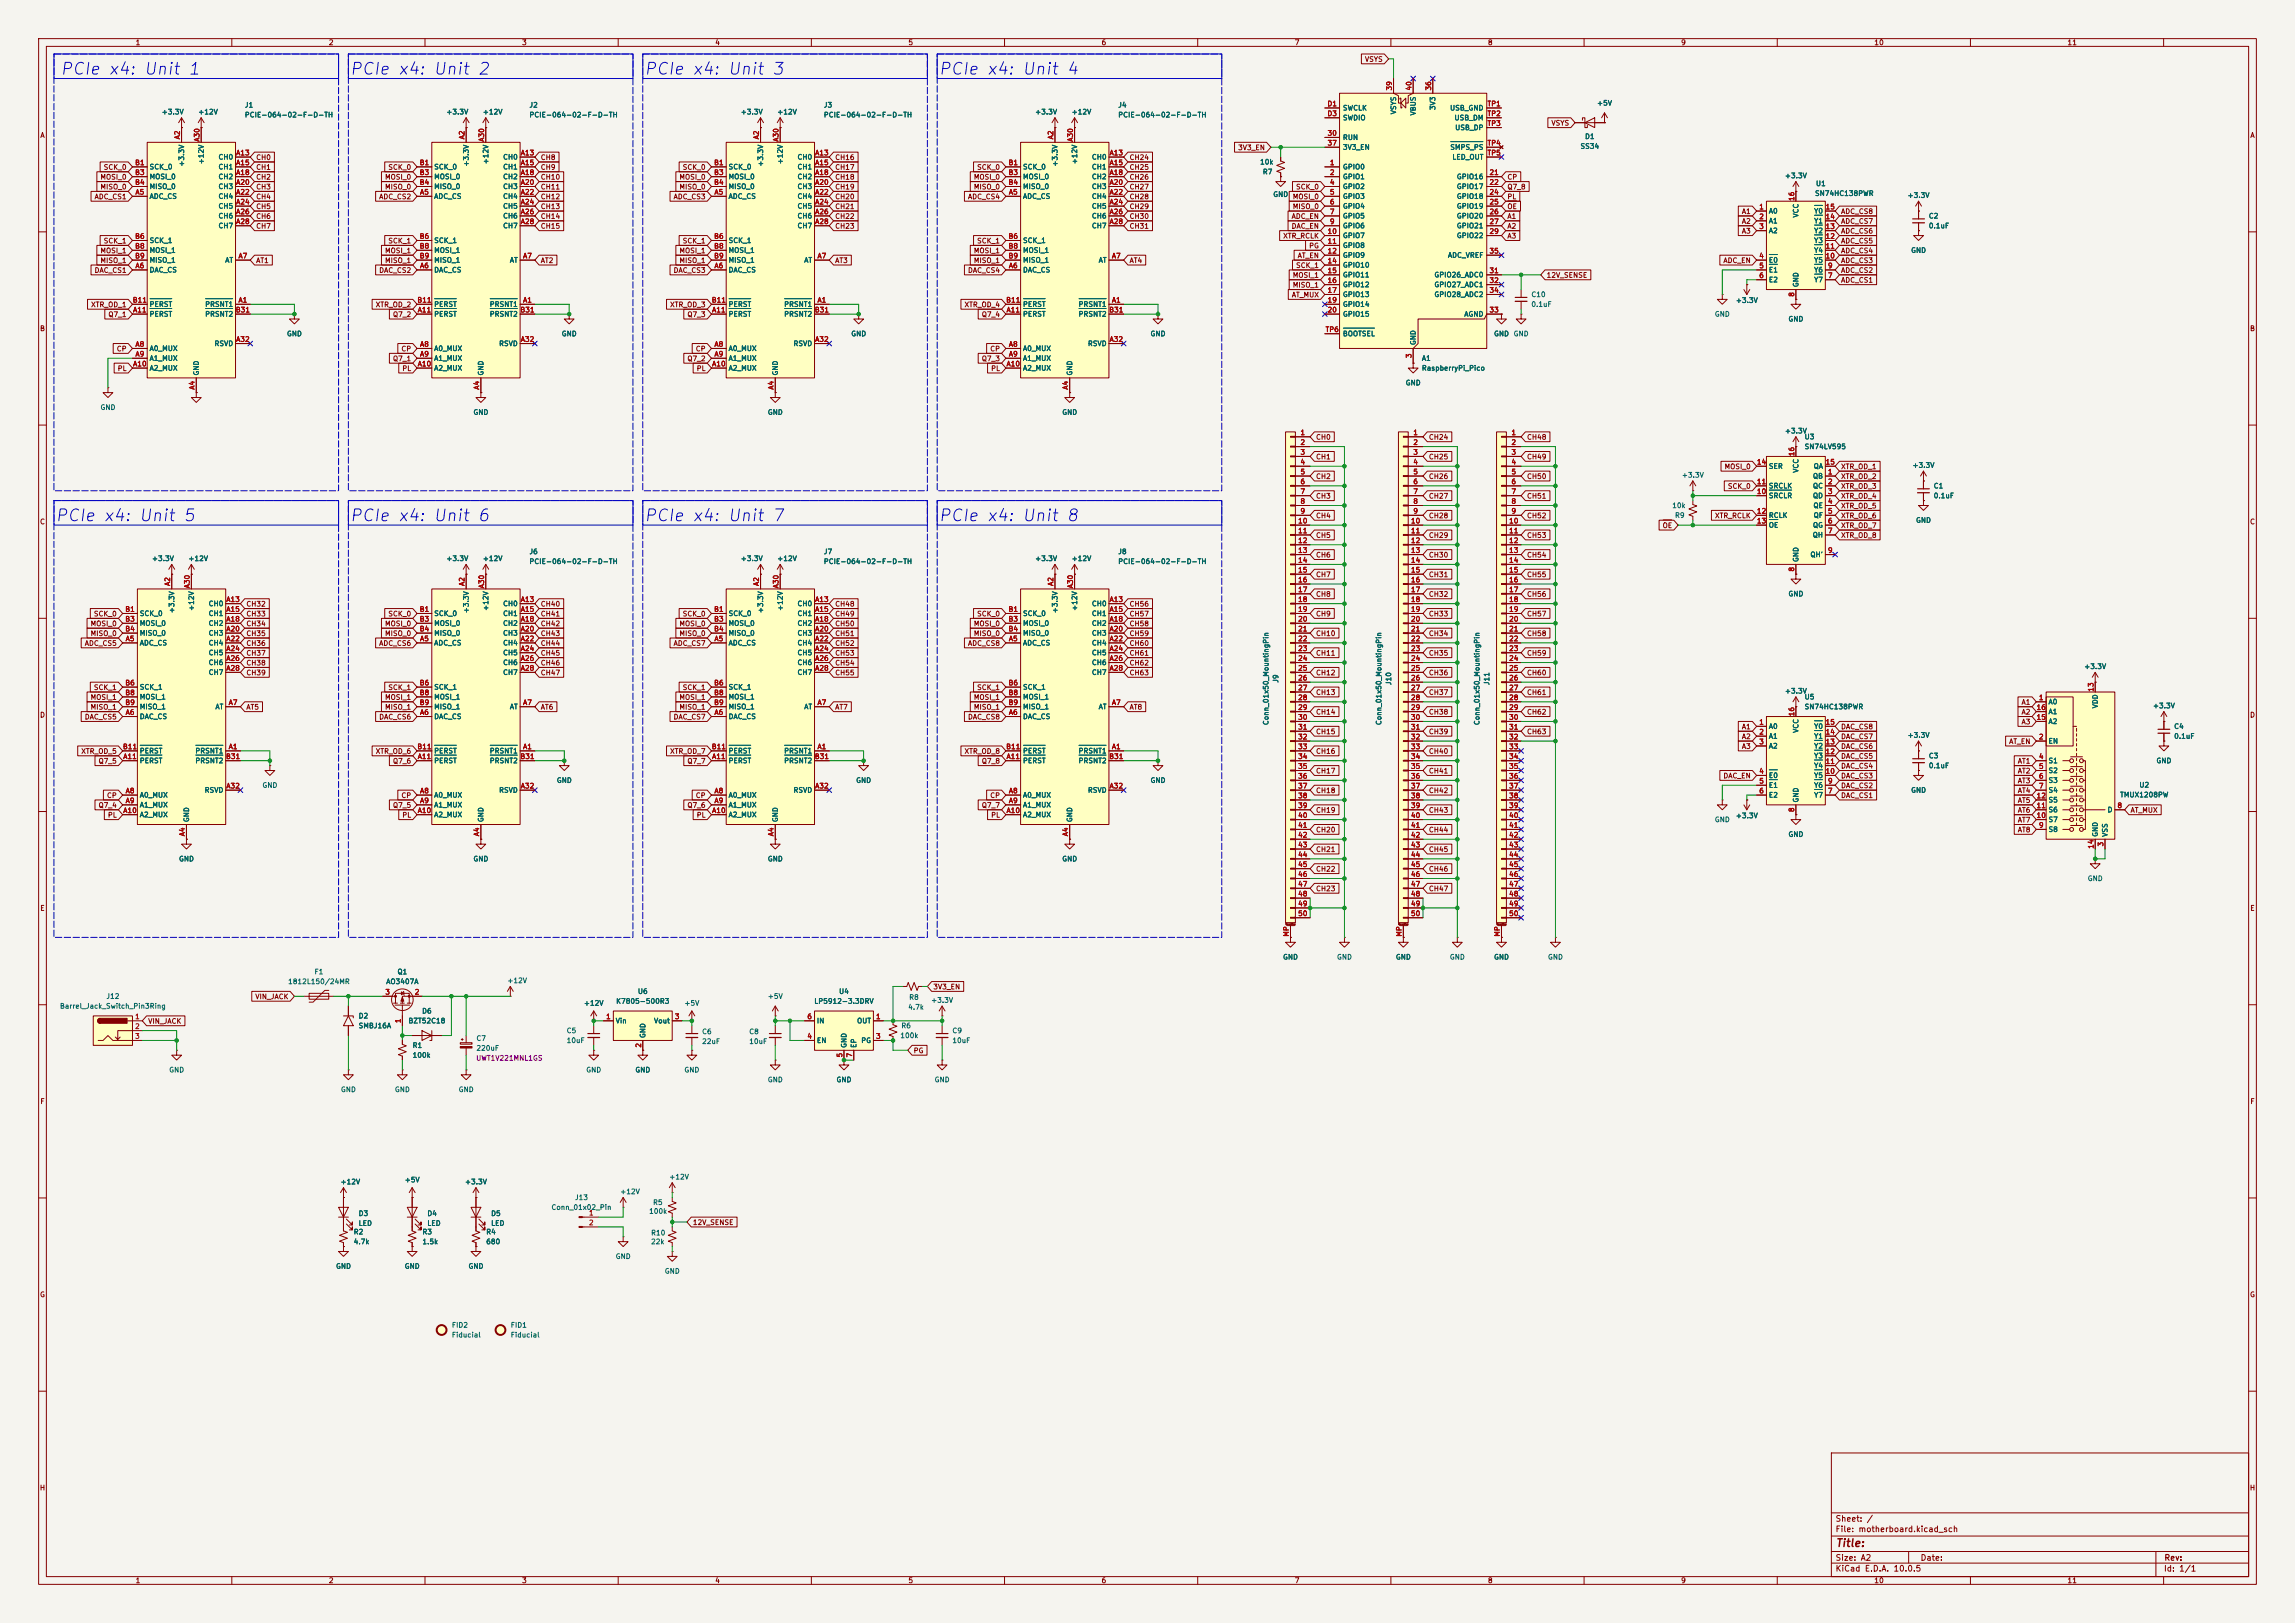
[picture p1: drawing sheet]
<svg xmlns="http://www.w3.org/2000/svg" width="594mm" height="420mm" viewBox="0 0 594 420" stroke-linecap="round" stroke-linejoin="round" font-family="sans-serif">
<defs><g id="words">
<g font-size="3.1" fill="#0000c2">
<text x="15.3" y="20.1">PCIe x4: Unit 1</text>
<text x="90.3" y="20.1">PCIe x4: Unit 2</text>
<text x="166.5" y="20.1">PCIe x4: Unit 3</text>
<text x="242.7" y="20.1">PCIe x4: Unit 4</text>
<text x="14.1" y="135.7">PCIe x4: Unit 5</text>
<text x="90.3" y="135.7">PCIe x4: Unit 6</text>
<text x="166.5" y="135.7">PCIe x4: Unit 7</text>
<text x="242.7" y="135.7">PCIe x4: Unit 8</text>
</g>
<text font-size="2" fill="#840000" x="475" y="400.8">Title:</text>
<g font-size="1.5" fill="#840000">
<text x="475" y="394.1">Sheet: /</text>
<text x="475" y="396.8">File: motherboard.kicad_sch</text>
<text x="475" y="407">KiCad E.D.A. 10.0.5</text>
<text x="475" y="404.2">Size: A2</text>
<text x="497" y="404.2">Date:</text>
<text x="560" y="407">Id: 1/1</text>
<text x="560.1" y="404.2">Rev:</text>
</g>
<g font-size="1.3" fill="#840000">
<text x="35" y="12">1</text>
<text x="85" y="12">2</text>
<text x="135" y="12">3</text>
<text x="185" y="12">4</text>
<text x="235" y="12">5</text>
<text x="285" y="12">6</text>
<text x="335" y="12">7</text>
<text x="385" y="12">8</text>
<text x="435" y="12">9</text>
<text x="485" y="12">10</text>
<text x="535" y="12">11</text>
<text x="353.2" y="16.3">VSYS</text>
<text x="10.3" y="36">A</text>
<text x="401.4" y="32.8">VSYS</text>
<text x="582.3" y="36">A</text>
<text x="66.2" y="41.7">CH0</text>
<text x="139.8" y="41.7">CH8</text>
<text x="216" y="41.7">CH16</text>
<text x="292.2" y="41.7">CH24</text>
<text x="320.3" y="39.2">3V3_EN</text>
<text x="25.9" y="46.8">MOSI_0</text>
<text x="26.7" y="44.2">SCK_0</text>
<text x="66.2" y="44.2">CH1</text>
<text x="66.2" y="46.8">CH2</text>
<text x="99.5" y="46.8">MOSI_0</text>
<text x="100.4" y="44.2">SCK_0</text>
<text x="139.8" y="44.2">CH9</text>
<text x="139.8" y="46.8">CH10</text>
<text x="175.7" y="46.8">MOSI_0</text>
<text x="176.6" y="44.2">SCK_0</text>
<text x="216" y="44.2">CH17</text>
<text x="216" y="46.8">CH18</text>
<text x="251.9" y="46.8">MOSI_0</text>
<text x="252.8" y="44.2">SCK_0</text>
<text x="292.2" y="46.8">CH26</text>
<text x="292.2" y="44.2">CH25</text>
<text x="390" y="46.8">CP</text>
<text x="24.3" y="51.9">ADC_CS1</text>
<text x="25.9" y="49.3">MISO_0</text>
<text x="66.2" y="51.9">CH4</text>
<text x="66.2" y="49.3">CH3</text>
<text x="98" y="51.9">ADC_CS2</text>
<text x="99.5" y="49.3">MISO_0</text>
<text x="139.8" y="49.3">CH11</text>
<text x="139.8" y="51.9">CH12</text>
<text x="174.2" y="51.9">ADC_CS3</text>
<text x="175.7" y="49.3">MISO_0</text>
<text x="216" y="49.3">CH19</text>
<text x="216" y="51.9">CH20</text>
<text x="250.4" y="51.9">ADC_CS4</text>
<text x="251.9" y="49.3">MISO_0</text>
<text x="292.2" y="49.3">CH27</text>
<text x="292.2" y="51.9">CH28</text>
<text x="334.5" y="51.9">MOSI_0</text>
<text x="335.3" y="49.3">SCK_0</text>
<text x="390" y="51.9">PL</text>
<text x="390" y="49.3">Q7_8</text>
<text x="66.2" y="56.9">CH6</text>
<text x="66.2" y="54.4">CH5</text>
<text x="66.2" y="59.5">CH7</text>
<text x="139.8" y="56.9">CH14</text>
<text x="139.8" y="59.5">CH15</text>
<text x="139.8" y="54.4">CH13</text>
<text x="216" y="59.5">CH23</text>
<text x="216" y="54.4">CH21</text>
<text x="216" y="56.9">CH22</text>
<text x="292.2" y="56.9">CH30</text>
<text x="292.2" y="59.5">CH31</text>
<text x="292.2" y="54.4">CH29</text>
<text x="334.2" y="59.5">DAC_EN</text>
<text x="334.2" y="56.9">ADC_EN</text>
<text x="334.5" y="54.4">MISO_0</text>
<text x="390" y="59.5">A2</text>
<text x="390" y="56.9">A1</text>
<text x="390" y="54.4">OE</text>
<text x="450.7" y="55.7">A1</text>
<text x="450.7" y="58.2">A2</text>
<text x="476.4" y="55.7">ADC_CS8</text>
<text x="476.4" y="58.2">ADC_CS7</text>
<text x="25.9" y="65.8">MOSI_1</text>
<text x="26.7" y="63.3">SCK_1</text>
<text x="99.5" y="65.8">MOSI_1</text>
<text x="100.4" y="63.3">SCK_1</text>
<text x="175.7" y="65.8">MOSI_1</text>
<text x="176.6" y="63.3">SCK_1</text>
<text x="251.9" y="65.8">MOSI_1</text>
<text x="252.8" y="63.3">SCK_1</text>
<text x="332" y="62">XTR_RCLK</text>
<text x="338.7" y="64.6">PG</text>
<text x="390" y="62">A3</text>
<text x="450.7" y="60.7">A3</text>
<text x="476.4" y="65.8">ADC_CS4</text>
<text x="476.4" y="63.3">ADC_CS5</text>
<text x="476.4" y="60.7">ADC_CS6</text>
<text x="24.3" y="70.9">DAC_CS1</text>
<text x="25.9" y="68.4">MISO_1</text>
<text x="66.2" y="68.4">AT1</text>
<text x="98" y="70.9">DAC_CS2</text>
<text x="99.5" y="68.4">MISO_1</text>
<text x="139.8" y="68.4">AT2</text>
<text x="174.2" y="70.9">DAC_CS3</text>
<text x="175.7" y="68.4">MISO_1</text>
<text x="216" y="68.4">AT3</text>
<text x="250.4" y="70.9">DAC_CS4</text>
<text x="251.9" y="68.4">MISO_1</text>
<text x="292.2" y="68.4">AT4</text>
<text x="335.3" y="69.6">SCK_1</text>
<text x="335.7" y="67.1">AT_EN</text>
<text x="445.9" y="68.4">ADC_EN</text>
<text x="476.4" y="68.4">ADC_CS3</text>
<text x="476.4" y="70.9">ADC_CS2</text>
<text x="334.2" y="77.3">AT_MUX</text>
<text x="334.5" y="72.2">MOSI_1</text>
<text x="334.5" y="74.7">MISO_1</text>
<text x="400.2" y="72.2">12V_SENSE</text>
<text x="476.4" y="73.4">ADC_CS1</text>
<text x="23.4" y="79.8">XTR_OD_1</text>
<text x="27.9" y="82.3">Q7_1</text>
<text x="97.1" y="79.8">XTR_OD_2</text>
<text x="101.6" y="82.3">Q7_2</text>
<text x="173.3" y="79.8">XTR_OD_3</text>
<text x="177.8" y="82.3">Q7_3</text>
<text x="249.5" y="79.8">XTR_OD_4</text>
<text x="254" y="82.3">Q7_4</text>
<text x="10.2" y="86">B</text>
<text x="582.2" y="86">B</text>
<text x="30.1" y="91.2">CP</text>
<text x="101.6" y="93.8">Q7_1</text>
<text x="103.8" y="91.2">CP</text>
<text x="177.8" y="93.8">Q7_2</text>
<text x="180" y="91.2">CP</text>
<text x="254" y="93.8">Q7_3</text>
<text x="256.2" y="91.2">CP</text>
<text x="30.3" y="96.3">PL</text>
<text x="104" y="96.3">PL</text>
<text x="180.2" y="96.3">PL</text>
<text x="256.4" y="96.3">PL</text>
<text x="340.5" y="119.2">CH1</text>
<text x="340.5" y="114.1">CH0</text>
<text x="369.7" y="119.2">CH25</text>
<text x="369.7" y="114.1">CH24</text>
<text x="395.1" y="119.2">CH49</text>
<text x="395.1" y="114.1">CH48</text>
<text x="340.5" y="124.2">CH2</text>
<text x="369.7" y="124.2">CH26</text>
<text x="395.1" y="124.2">CH50</text>
<text x="446.2" y="121.7">MOSI_0</text>
<text x="476.4" y="121.7">XTR_OD_1</text>
<text x="476.4" y="124.2">XTR_OD_2</text>
<text x="340.5" y="129.3">CH3</text>
<text x="369.7" y="129.3">CH27</text>
<text x="395.1" y="129.3">CH51</text>
<text x="447.1" y="126.8">SCK_0</text>
<text x="476.4" y="129.3">XTR_OD_4</text>
<text x="476.4" y="126.8">XTR_OD_3</text>
<text x="476.4" y="131.9">XTR_OD_5</text>
<text x="10.2" y="136">C</text>
<text x="340.5" y="134.4">CH4</text>
<text x="369.7" y="134.4">CH28</text>
<text x="395.1" y="134.4">CH52</text>
<text x="430.2" y="136.9">OE</text>
<text x="443.8" y="134.4">XTR_RCLK</text>
<text x="476.4" y="134.4">XTR_OD_6</text>
<text x="476.4" y="136.9">XTR_OD_7</text>
<text x="582.2" y="136">C</text>
<text x="340.5" y="139.5">CH5</text>
<text x="369.7" y="139.5">CH29</text>
<text x="395.1" y="139.5">CH53</text>
<text x="476.4" y="139.5">XTR_OD_8</text>
<text x="340.5" y="149.6">CH7</text>
<text x="340.5" y="144.6">CH6</text>
<text x="369.7" y="149.6">CH31</text>
<text x="369.7" y="144.6">CH30</text>
<text x="395.1" y="149.6">CH55</text>
<text x="395.1" y="144.6">CH54</text>
<text x="340.5" y="154.7">CH8</text>
<text x="369.7" y="154.7">CH32</text>
<text x="395.1" y="154.7">CH56</text>
<text x="24.2" y="159.8">SCK_0</text>
<text x="63.6" y="159.8">CH33</text>
<text x="63.6" y="157.3">CH32</text>
<text x="100.4" y="159.8">SCK_0</text>
<text x="139.8" y="157.3">CH40</text>
<text x="139.8" y="159.8">CH41</text>
<text x="176.6" y="159.8">SCK_0</text>
<text x="216" y="157.3">CH48</text>
<text x="216" y="159.8">CH49</text>
<text x="252.8" y="159.8">SCK_0</text>
<text x="292.2" y="159.8">CH57</text>
<text x="292.2" y="157.3">CH56</text>
<text x="340.5" y="159.8">CH9</text>
<text x="369.7" y="159.8">CH33</text>
<text x="395.1" y="159.8">CH57</text>
<text x="21.8" y="167.4">ADC_CS5</text>
<text x="23.3" y="162.3">MOSI_0</text>
<text x="23.3" y="164.9">MISO_0</text>
<text x="63.6" y="164.9">CH35</text>
<text x="63.6" y="167.4">CH36</text>
<text x="63.6" y="162.3">CH34</text>
<text x="98" y="167.4">ADC_CS6</text>
<text x="99.5" y="164.9">MISO_0</text>
<text x="99.5" y="162.3">MOSI_0</text>
<text x="139.8" y="167.4">CH44</text>
<text x="139.8" y="162.3">CH42</text>
<text x="139.8" y="164.9">CH43</text>
<text x="174.2" y="167.4">ADC_CS7</text>
<text x="175.7" y="162.3">MOSI_0</text>
<text x="175.7" y="164.9">MISO_0</text>
<text x="216" y="164.9">CH51</text>
<text x="216" y="167.4">CH52</text>
<text x="216" y="162.3">CH50</text>
<text x="250.4" y="167.4">ADC_CS8</text>
<text x="251.9" y="164.9">MISO_0</text>
<text x="251.9" y="162.3">MOSI_0</text>
<text x="292.2" y="162.3">CH58</text>
<text x="292.2" y="164.9">CH59</text>
<text x="292.2" y="167.4">CH60</text>
<text x="340.5" y="164.9">CH10</text>
<text x="369.7" y="164.9">CH34</text>
<text x="395.1" y="164.9">CH58</text>
<text x="63.6" y="172.5">CH38</text>
<text x="63.6" y="170">CH37</text>
<text x="139.8" y="172.5">CH46</text>
<text x="139.8" y="170">CH45</text>
<text x="216" y="170">CH53</text>
<text x="216" y="172.5">CH54</text>
<text x="292.2" y="172.5">CH62</text>
<text x="292.2" y="170">CH61</text>
<text x="340.5" y="170">CH11</text>
<text x="369.7" y="170">CH35</text>
<text x="395.1" y="170">CH59</text>
<text x="24.2" y="178.9">SCK_1</text>
<text x="63.6" y="175">CH39</text>
<text x="100.4" y="178.9">SCK_1</text>
<text x="139.8" y="175">CH47</text>
<text x="176.6" y="178.9">SCK_1</text>
<text x="216" y="175">CH55</text>
<text x="252.8" y="178.9">SCK_1</text>
<text x="292.2" y="175">CH63</text>
<text x="340.5" y="175">CH12</text>
<text x="369.7" y="175">CH36</text>
<text x="395.1" y="175">CH60</text>
<text x="10.2" y="186">D</text>
<text x="23.3" y="181.4">MOSI_1</text>
<text x="23.3" y="183.9">MISO_1</text>
<text x="63.6" y="183.9">AT5</text>
<text x="99.5" y="181.4">MOSI_1</text>
<text x="99.5" y="183.9">MISO_1</text>
<text x="139.8" y="183.9">AT6</text>
<text x="175.7" y="183.9">MISO_1</text>
<text x="175.7" y="181.4">MOSI_1</text>
<text x="216" y="183.9">AT7</text>
<text x="251.9" y="181.4">MOSI_1</text>
<text x="251.9" y="183.9">MISO_1</text>
<text x="292.2" y="183.9">AT8</text>
<text x="340.5" y="185.2">CH14</text>
<text x="340.5" y="180.1">CH13</text>
<text x="369.7" y="185.2">CH38</text>
<text x="369.7" y="180.1">CH37</text>
<text x="395.1" y="180.1">CH61</text>
<text x="395.1" y="185.2">CH62</text>
<text x="523.1" y="182.7">A1</text>
<text x="523.1" y="185.2">A2</text>
<text x="582.2" y="186">D</text>
<text x="21.8" y="186.5">DAC_CS5</text>
<text x="98" y="186.5">DAC_CS6</text>
<text x="174.2" y="186.5">DAC_CS7</text>
<text x="250.4" y="186.5">DAC_CS8</text>
<text x="340.5" y="190.3">CH15</text>
<text x="369.7" y="190.3">CH39</text>
<text x="395.1" y="190.3">CH63</text>
<text x="450.7" y="189">A1</text>
<text x="450.7" y="191.6">A2</text>
<text x="476.4" y="191.6">DAC_CS7</text>
<text x="476.4" y="189">DAC_CS8</text>
<text x="523.1" y="187.7">A3</text>
<text x="20.9" y="195.4">XTR_OD_5</text>
<text x="25.4" y="197.9">Q7_5</text>
<text x="97.1" y="195.4">XTR_OD_6</text>
<text x="101.6" y="197.9">Q7_6</text>
<text x="173.3" y="195.4">XTR_OD_7</text>
<text x="177.8" y="197.9">Q7_7</text>
<text x="249.5" y="195.4">XTR_OD_8</text>
<text x="254" y="197.9">Q7_8</text>
<text x="340.5" y="195.4">CH16</text>
<text x="369.7" y="195.4">CH40</text>
<text x="450.7" y="194.1">A3</text>
<text x="476.4" y="196.6">DAC_CS5</text>
<text x="476.4" y="194.1">DAC_CS6</text>
<text x="519.9" y="192.8">AT_EN</text>
<text x="522.1" y="197.9">AT1</text>
<text x="340.5" y="200.4">CH17</text>
<text x="369.7" y="200.4">CH41</text>
<text x="445.9" y="201.7">DAC_EN</text>
<text x="476.4" y="199.2">DAC_CS4</text>
<text x="476.4" y="201.7">DAC_CS3</text>
<text x="522.1" y="203">AT3</text>
<text x="522.1" y="200.4">AT2</text>
<text x="25.4" y="209.3">Q7_4</text>
<text x="27.6" y="206.8">CP</text>
<text x="101.6" y="209.3">Q7_5</text>
<text x="103.8" y="206.8">CP</text>
<text x="177.8" y="209.3">Q7_6</text>
<text x="180" y="206.8">CP</text>
<text x="254" y="209.3">Q7_7</text>
<text x="256.2" y="206.8">CP</text>
<text x="340.5" y="205.5">CH18</text>
<text x="369.7" y="205.5">CH42</text>
<text x="476.4" y="206.8">DAC_CS1</text>
<text x="476.4" y="204.3">DAC_CS2</text>
<text x="522.1" y="208.1">AT5</text>
<text x="522.1" y="205.5">AT4</text>
<text x="27.8" y="211.9">PL</text>
<text x="104" y="211.9">PL</text>
<text x="180.2" y="211.9">PL</text>
<text x="256.4" y="211.9">PL</text>
<text x="340.5" y="210.6">CH19</text>
<text x="340.5" y="215.7">CH20</text>
<text x="369.7" y="210.6">CH43</text>
<text x="369.7" y="215.7">CH44</text>
<text x="522.1" y="213.1">AT7</text>
<text x="522.1" y="210.6">AT6</text>
<text x="522.1" y="215.7">AT8</text>
<text x="551.3" y="210.6">AT_MUX</text>
<text x="340.5" y="220.8">CH21</text>
<text x="369.7" y="220.8">CH45</text>
<text x="340.5" y="225.8">CH22</text>
<text x="369.7" y="225.8">CH46</text>
<text x="340.5" y="230.9">CH23</text>
<text x="369.7" y="230.9">CH47</text>
<text x="10.3" y="236">E</text>
<text x="582.3" y="236">E</text>
<text x="241.4" y="256.3">3V3_EN</text>
<text x="66" y="258.9">VIN_JACK</text>
<text x="38.2" y="265.2">VIN_JACK</text>
<text x="236.4" y="272.8">PG</text>
<text x="10.3" y="286">F</text>
<text x="582.3" y="286">F</text>
<text x="179.2" y="317.3">12V_SENSE</text>
<text x="10.2" y="336">G</text>
<text x="582.2" y="336">G</text>
<text x="10.2" y="386">H</text>
<text x="582.2" y="386">H</text>
<text x="35" y="410">1</text>
<text x="85" y="410">2</text>
<text x="135" y="410">3</text>
<text x="185" y="410">4</text>
<text x="235" y="410">5</text>
<text x="285" y="410">6</text>
<text x="335" y="410">7</text>
<text x="385" y="410">8</text>
<text x="435" y="410">9</text>
<text x="485" y="410">10</text>
<text x="535" y="410">11</text>
</g>
<g font-size="1.3" fill="#a90000">
<text x="360.5" y="23.6" transform="rotate(-90 360.5 23.6)">39</text>
<text x="365.6" y="23.6" transform="rotate(-90 365.6 23.6)">40</text>
<text x="370.7" y="23.6" transform="rotate(-90 370.7 23.6)">36</text>
<text x="343.4" y="27.8">D1</text>
<text x="384.9" y="27.8">TP1</text>
<text x="343.4" y="30.3">D3</text>
<text x="343.5" y="35.4">30</text>
<text x="384.9" y="30.3">TP2</text>
<text x="384.9" y="32.9">TP3</text>
<text x="46.9" y="36.2" transform="rotate(-90 46.9 36.2)">A2</text>
<text x="51.9" y="36.8" transform="rotate(-90 51.9 36.8)">A30</text>
<text x="61" y="40.5">A13</text>
<text x="120.5" y="36.2" transform="rotate(-90 120.5 36.2)">A2</text>
<text x="125.6" y="36.8" transform="rotate(-90 125.6 36.8)">A30</text>
<text x="134.6" y="40.5">A13</text>
<text x="196.7" y="36.2" transform="rotate(-90 196.7 36.2)">A2</text>
<text x="201.8" y="36.8" transform="rotate(-90 201.8 36.8)">A30</text>
<text x="210.8" y="40.5">A13</text>
<text x="272.9" y="36.2" transform="rotate(-90 272.9 36.2)">A2</text>
<text x="278" y="36.8" transform="rotate(-90 278 36.8)">A30</text>
<text x="287" y="40.5">A13</text>
<text x="343.5" y="38">37</text>
<text x="384.9" y="38">TP4</text>
<text x="384.9" y="40.5">TP5</text>
<text x="34.8" y="43">B1</text>
<text x="34.8" y="45.6">B3</text>
<text x="61" y="43">A15</text>
<text x="61" y="45.6">A18</text>
<text x="108.5" y="43">B1</text>
<text x="108.5" y="45.6">B3</text>
<text x="134.6" y="43">A15</text>
<text x="134.6" y="45.6">A18</text>
<text x="184.7" y="43">B1</text>
<text x="184.7" y="45.6">B3</text>
<text x="210.8" y="43">A15</text>
<text x="210.8" y="45.6">A18</text>
<text x="260.9" y="43">B1</text>
<text x="260.9" y="45.6">B3</text>
<text x="287" y="43">A15</text>
<text x="287" y="45.6">A18</text>
<text x="344.1" y="43">1</text>
<text x="344.1" y="45.6">2</text>
<text x="385.4" y="45.6">21</text>
<text x="34.8" y="48.1">B4</text>
<text x="34.9" y="50.7">A5</text>
<text x="61" y="48.1">A20</text>
<text x="61" y="50.7">A22</text>
<text x="61" y="53.2">A24</text>
<text x="108.5" y="48.1">B4</text>
<text x="108.6" y="50.7">A5</text>
<text x="134.6" y="48.1">A20</text>
<text x="134.6" y="50.7">A22</text>
<text x="134.6" y="53.2">A24</text>
<text x="184.7" y="48.1">B4</text>
<text x="184.8" y="50.7">A5</text>
<text x="210.8" y="48.1">A20</text>
<text x="210.8" y="50.7">A22</text>
<text x="210.8" y="53.2">A24</text>
<text x="260.9" y="48.1">B4</text>
<text x="261" y="50.7">A5</text>
<text x="287" y="48.1">A20</text>
<text x="287" y="50.7">A22</text>
<text x="287" y="53.2">A24</text>
<text x="344.1" y="48.1">4</text>
<text x="344.1" y="50.7">5</text>
<text x="344.1" y="53.2">6</text>
<text x="385.4" y="48.1">22</text>
<text x="385.4" y="50.7">24</text>
<text x="385.4" y="53.2">25</text>
<text x="464.7" y="52.1" transform="rotate(-90 464.7 52.1)">16</text>
<text x="61" y="55.7">A26</text>
<text x="61" y="58.3">A28</text>
<text x="134.6" y="55.7">A26</text>
<text x="134.6" y="58.3">A28</text>
<text x="210.8" y="55.7">A26</text>
<text x="210.8" y="58.3">A28</text>
<text x="287" y="55.7">A26</text>
<text x="287" y="58.3">A28</text>
<text x="344.1" y="55.7">7</text>
<text x="344.1" y="58.3">9</text>
<text x="385.4" y="55.7">26</text>
<text x="385.4" y="58.3">27</text>
<text x="455.2" y="54.5">1</text>
<text x="455.2" y="57">2</text>
<text x="455.2" y="59.6">3</text>
<text x="472.4" y="59.6">13</text>
<text x="472.4" y="57">14</text>
<text x="472.4" y="54.5">15</text>
<text x="34.8" y="62.1">B6</text>
<text x="34.8" y="64.6">B8</text>
<text x="108.5" y="62.1">B6</text>
<text x="108.5" y="64.6">B8</text>
<text x="184.7" y="62.1">B6</text>
<text x="184.7" y="64.6">B8</text>
<text x="260.9" y="62.1">B6</text>
<text x="260.9" y="64.6">B8</text>
<text x="343.5" y="60.8">10</text>
<text x="343.5" y="63.4">11</text>
<text x="343.5" y="65.9">12</text>
<text x="385.4" y="60.8">29</text>
<text x="385.4" y="65.9">35</text>
<text x="472.4" y="64.6">11</text>
<text x="472.4" y="62.1">12</text>
<text x="34.8" y="67.2">B9</text>
<text x="34.9" y="69.7">A6</text>
<text x="61.6" y="67.2">A7</text>
<text x="108.5" y="67.2">B9</text>
<text x="108.6" y="69.7">A6</text>
<text x="135.2" y="67.2">A7</text>
<text x="184.7" y="67.2">B9</text>
<text x="184.8" y="69.7">A6</text>
<text x="211.4" y="67.2">A7</text>
<text x="260.9" y="67.2">B9</text>
<text x="261" y="69.7">A6</text>
<text x="287.6" y="67.2">A7</text>
<text x="343.5" y="68.4">14</text>
<text x="343.5" y="71">15</text>
<text x="385.4" y="71">31</text>
<text x="455.2" y="67.2">4</text>
<text x="455.2" y="69.7">5</text>
<text x="472.4" y="67.2">10</text>
<text x="473" y="69.7">9</text>
<text x="343.5" y="73.5">16</text>
<text x="343.5" y="76.1">17</text>
<text x="385.4" y="73.5">32</text>
<text x="385.4" y="76.1">34</text>
<text x="455.2" y="72.3">6</text>
<text x="464.7" y="76.9" transform="rotate(-90 464.7 76.9)">8</text>
<text x="473" y="72.3">7</text>
<text x="34.2" y="78.6">B11</text>
<text x="34.3" y="81.1">A11</text>
<text x="60.9" y="81.1">B31</text>
<text x="61.6" y="78.6">A1</text>
<text x="107.9" y="78.6">B11</text>
<text x="108" y="81.1">A11</text>
<text x="134.6" y="81.1">B31</text>
<text x="135.2" y="78.6">A1</text>
<text x="184.1" y="78.6">B11</text>
<text x="184.2" y="81.1">A11</text>
<text x="210.8" y="81.1">B31</text>
<text x="211.4" y="78.6">A1</text>
<text x="260.3" y="78.6">B11</text>
<text x="260.4" y="81.1">A11</text>
<text x="287" y="81.1">B31</text>
<text x="287.6" y="78.6">A1</text>
<text x="343.5" y="78.6">19</text>
<text x="343.5" y="81.1">20</text>
<text x="385.4" y="81.1">33</text>
<text x="61" y="88.8">A32</text>
<text x="134.6" y="88.8">A32</text>
<text x="210.8" y="88.8">A32</text>
<text x="287" y="88.8">A32</text>
<text x="343" y="86.2">TP6</text>
<text x="34.3" y="95.1">A10</text>
<text x="34.9" y="90">A8</text>
<text x="34.9" y="92.6">A9</text>
<text x="108" y="95.1">A10</text>
<text x="108.6" y="90">A8</text>
<text x="108.6" y="92.6">A9</text>
<text x="184.2" y="95.1">A10</text>
<text x="184.8" y="90">A8</text>
<text x="184.8" y="92.6">A9</text>
<text x="260.4" y="95.1">A10</text>
<text x="261" y="90">A8</text>
<text x="261" y="92.6">A9</text>
<text x="365.6" y="92.8" transform="rotate(-90 365.6 92.8)">3</text>
<text x="50.7" y="101" transform="rotate(-90 50.7 101)">A4</text>
<text x="124.3" y="101" transform="rotate(-90 124.3 101)">A4</text>
<text x="200.5" y="101" transform="rotate(-90 200.5 101)">A4</text>
<text x="276.7" y="101" transform="rotate(-90 276.7 101)">A4</text>
<text x="336.5" y="112.9">1</text>
<text x="365.7" y="112.9">1</text>
<text x="391.1" y="112.9">1</text>
<text x="336.5" y="115.4">2</text>
<text x="336.5" y="118">3</text>
<text x="365.7" y="115.4">2</text>
<text x="365.7" y="118">3</text>
<text x="391.1" y="115.4">2</text>
<text x="391.1" y="118">3</text>
<text x="464.7" y="118.2" transform="rotate(-90 464.7 118.2)">16</text>
<text x="336.5" y="120.5">4</text>
<text x="336.5" y="123.1">5</text>
<text x="336.5" y="125.6">6</text>
<text x="365.7" y="120.5">4</text>
<text x="365.7" y="123.1">5</text>
<text x="365.7" y="125.6">6</text>
<text x="391.1" y="120.5">4</text>
<text x="391.1" y="123.1">5</text>
<text x="391.1" y="125.6">6</text>
<text x="454.6" y="125.6">11</text>
<text x="454.6" y="120.5">14</text>
<text x="472.4" y="120.5">15</text>
<text x="473" y="123.1">1</text>
<text x="473" y="125.6">2</text>
<text x="336.5" y="128.1">7</text>
<text x="336.5" y="130.7">8</text>
<text x="365.7" y="128.1">7</text>
<text x="365.7" y="130.7">8</text>
<text x="391.1" y="128.1">7</text>
<text x="391.1" y="130.7">8</text>
<text x="454.6" y="128.1">10</text>
<text x="473" y="128.1">3</text>
<text x="473" y="130.7">4</text>
<text x="335.8" y="135.8">10</text>
<text x="336.5" y="133.2">9</text>
<text x="365.1" y="135.8">10</text>
<text x="365.7" y="133.2">9</text>
<text x="390.5" y="135.8">10</text>
<text x="391.1" y="133.2">9</text>
<text x="454.6" y="133.2">12</text>
<text x="454.6" y="135.8">13</text>
<text x="473" y="133.2">5</text>
<text x="473" y="135.8">6</text>
<text x="335.8" y="138.3">11</text>
<text x="335.8" y="140.8">12</text>
<text x="335.8" y="143.4">13</text>
<text x="365.1" y="138.3">11</text>
<text x="365.1" y="140.8">12</text>
<text x="365.1" y="143.4">13</text>
<text x="390.5" y="138.3">11</text>
<text x="390.5" y="140.8">12</text>
<text x="390.5" y="143.4">13</text>
<text x="473" y="138.3">7</text>
<text x="473" y="143.4">9</text>
<text x="335.8" y="145.9">14</text>
<text x="335.8" y="148.5">15</text>
<text x="365.1" y="145.9">14</text>
<text x="365.1" y="148.5">15</text>
<text x="390.5" y="145.9">14</text>
<text x="390.5" y="148.5">15</text>
<text x="464.7" y="148.1" transform="rotate(-90 464.7 148.1)">8</text>
<text x="44.3" y="151.8" transform="rotate(-90 44.3 151.8)">A2</text>
<text x="49.4" y="152.4" transform="rotate(-90 49.4 152.4)">A30</text>
<text x="120.5" y="151.8" transform="rotate(-90 120.5 151.8)">A2</text>
<text x="125.6" y="152.4" transform="rotate(-90 125.6 152.4)">A30</text>
<text x="196.7" y="151.8" transform="rotate(-90 196.7 151.8)">A2</text>
<text x="201.8" y="152.4" transform="rotate(-90 201.8 152.4)">A30</text>
<text x="272.9" y="151.8" transform="rotate(-90 272.9 151.8)">A2</text>
<text x="278" y="152.4" transform="rotate(-90 278 152.4)">A30</text>
<text x="335.8" y="151">16</text>
<text x="335.8" y="153.5">17</text>
<text x="365.1" y="151">16</text>
<text x="365.1" y="153.5">17</text>
<text x="390.5" y="151">16</text>
<text x="390.5" y="153.5">17</text>
<text x="32.3" y="158.6">B1</text>
<text x="32.3" y="161.2">B3</text>
<text x="58.4" y="156.1">A13</text>
<text x="58.4" y="158.6">A15</text>
<text x="58.4" y="161.2">A18</text>
<text x="108.5" y="158.6">B1</text>
<text x="108.5" y="161.2">B3</text>
<text x="134.6" y="156.1">A13</text>
<text x="134.6" y="158.6">A15</text>
<text x="134.6" y="161.2">A18</text>
<text x="184.7" y="158.6">B1</text>
<text x="184.7" y="161.2">B3</text>
<text x="210.8" y="156.1">A13</text>
<text x="210.8" y="158.6">A15</text>
<text x="210.8" y="161.2">A18</text>
<text x="260.9" y="158.6">B1</text>
<text x="260.9" y="161.2">B3</text>
<text x="287" y="156.1">A13</text>
<text x="287" y="158.6">A15</text>
<text x="287" y="161.2">A18</text>
<text x="335.8" y="156.1">18</text>
<text x="335.8" y="158.6">19</text>
<text x="335.8" y="161.2">20</text>
<text x="365.1" y="156.1">18</text>
<text x="365.1" y="158.6">19</text>
<text x="365.1" y="161.2">20</text>
<text x="390.5" y="156.1">18</text>
<text x="390.5" y="158.6">19</text>
<text x="390.5" y="161.2">20</text>
<text x="32.3" y="163.7">B4</text>
<text x="32.4" y="166.2">A5</text>
<text x="58.4" y="163.7">A20</text>
<text x="58.4" y="166.2">A22</text>
<text x="108.5" y="163.7">B4</text>
<text x="108.6" y="166.2">A5</text>
<text x="134.6" y="163.7">A20</text>
<text x="134.6" y="166.2">A22</text>
<text x="184.7" y="163.7">B4</text>
<text x="184.8" y="166.2">A5</text>
<text x="210.8" y="163.7">A20</text>
<text x="210.8" y="166.2">A22</text>
<text x="260.9" y="163.7">B4</text>
<text x="261" y="166.2">A5</text>
<text x="287" y="163.7">A20</text>
<text x="287" y="166.2">A22</text>
<text x="335.8" y="163.7">21</text>
<text x="335.8" y="166.2">22</text>
<text x="365.1" y="163.7">21</text>
<text x="365.1" y="166.2">22</text>
<text x="390.5" y="163.7">21</text>
<text x="390.5" y="166.2">22</text>
<text x="58.4" y="168.8">A24</text>
<text x="58.4" y="171.3">A26</text>
<text x="58.4" y="173.9">A28</text>
<text x="134.6" y="168.8">A24</text>
<text x="134.6" y="171.3">A26</text>
<text x="134.6" y="173.9">A28</text>
<text x="210.8" y="168.8">A24</text>
<text x="210.8" y="171.3">A26</text>
<text x="210.8" y="173.9">A28</text>
<text x="287" y="168.8">A24</text>
<text x="287" y="171.3">A26</text>
<text x="287" y="173.9">A28</text>
<text x="335.8" y="168.8">23</text>
<text x="335.8" y="171.3">24</text>
<text x="335.8" y="173.9">25</text>
<text x="365.1" y="168.8">23</text>
<text x="365.1" y="171.3">24</text>
<text x="365.1" y="173.9">25</text>
<text x="390.5" y="168.8">23</text>
<text x="390.5" y="171.3">24</text>
<text x="390.5" y="173.9">25</text>
<text x="32.3" y="177.7">B6</text>
<text x="108.5" y="177.7">B6</text>
<text x="184.7" y="177.7">B6</text>
<text x="260.9" y="177.7">B6</text>
<text x="335.8" y="176.4">26</text>
<text x="335.8" y="178.9">27</text>
<text x="365.1" y="176.4">26</text>
<text x="365.1" y="178.9">27</text>
<text x="390.5" y="176.4">26</text>
<text x="390.5" y="178.9">27</text>
<text x="542.2" y="179.1" transform="rotate(-90 542.2 179.1)">13</text>
<text x="32.3" y="180.2">B8</text>
<text x="32.3" y="182.7">B9</text>
<text x="32.4" y="185.3">A6</text>
<text x="59" y="182.7">A7</text>
<text x="108.5" y="180.2">B8</text>
<text x="108.5" y="182.7">B9</text>
<text x="108.6" y="185.3">A6</text>
<text x="135.2" y="182.7">A7</text>
<text x="184.7" y="180.2">B8</text>
<text x="184.7" y="182.7">B9</text>
<text x="184.8" y="185.3">A6</text>
<text x="211.4" y="182.7">A7</text>
<text x="260.9" y="180.2">B8</text>
<text x="260.9" y="182.7">B9</text>
<text x="261" y="185.3">A6</text>
<text x="287.6" y="182.7">A7</text>
<text x="335.8" y="181.5">28</text>
<text x="335.8" y="184">29</text>
<text x="365.1" y="181.5">28</text>
<text x="365.1" y="184">29</text>
<text x="390.5" y="181.5">28</text>
<text x="390.5" y="184">29</text>
<text x="464.7" y="185.5" transform="rotate(-90 464.7 185.5)">16</text>
<text x="527" y="184">16</text>
<text x="527.6" y="181.5">1</text>
<text x="335.8" y="186.6">30</text>
<text x="335.8" y="189.1">31</text>
<text x="335.8" y="191.6">32</text>
<text x="365.1" y="186.6">30</text>
<text x="365.1" y="189.1">31</text>
<text x="365.1" y="191.6">32</text>
<text x="390.5" y="186.6">30</text>
<text x="390.5" y="189.1">31</text>
<text x="390.5" y="191.6">32</text>
<text x="455.2" y="187.8">1</text>
<text x="455.2" y="190.4">2</text>
<text x="472.4" y="190.4">14</text>
<text x="472.4" y="187.8">15</text>
<text x="527" y="186.6">15</text>
<text x="527.6" y="191.6">2</text>
<text x="31.7" y="194.2">B11</text>
<text x="31.8" y="196.7">A11</text>
<text x="58.4" y="196.7">B31</text>
<text x="59" y="194.2">A1</text>
<text x="107.9" y="194.2">B11</text>
<text x="108" y="196.7">A11</text>
<text x="134.6" y="196.7">B31</text>
<text x="135.2" y="194.2">A1</text>
<text x="184.1" y="194.2">B11</text>
<text x="184.2" y="196.7">A11</text>
<text x="210.8" y="196.7">B31</text>
<text x="211.4" y="194.2">A1</text>
<text x="260.3" y="194.2">B11</text>
<text x="260.4" y="196.7">A11</text>
<text x="287" y="196.7">B31</text>
<text x="287.6" y="194.2">A1</text>
<text x="335.8" y="194.2">33</text>
<text x="335.8" y="196.7">34</text>
<text x="365.1" y="194.2">33</text>
<text x="365.1" y="196.7">34</text>
<text x="390.5" y="194.2">33</text>
<text x="390.5" y="196.7">34</text>
<text x="455.2" y="192.9">3</text>
<text x="472.4" y="198">11</text>
<text x="472.4" y="195.4">12</text>
<text x="472.4" y="192.9">13</text>
<text x="527.6" y="196.7">4</text>
<text x="335.8" y="199.3">35</text>
<text x="335.8" y="201.8">36</text>
<text x="365.1" y="199.3">35</text>
<text x="365.1" y="201.8">36</text>
<text x="390.5" y="199.3">35</text>
<text x="390.5" y="201.8">36</text>
<text x="455.2" y="200.5">4</text>
<text x="455.2" y="203.1">5</text>
<text x="472.4" y="200.5">10</text>
<text x="473" y="203.1">9</text>
<text x="527.6" y="199.3">5</text>
<text x="527.6" y="201.8">6</text>
<text x="32.4" y="205.6">A8</text>
<text x="32.4" y="208.1">A9</text>
<text x="58.4" y="204.3">A32</text>
<text x="108.6" y="205.6">A8</text>
<text x="108.6" y="208.1">A9</text>
<text x="134.6" y="204.3">A32</text>
<text x="184.8" y="205.6">A8</text>
<text x="184.8" y="208.1">A9</text>
<text x="210.8" y="204.3">A32</text>
<text x="261" y="205.6">A8</text>
<text x="261" y="208.1">A9</text>
<text x="287" y="204.3">A32</text>
<text x="335.8" y="204.3">37</text>
<text x="335.8" y="206.9">38</text>
<text x="335.8" y="209.4">39</text>
<text x="365.1" y="204.3">37</text>
<text x="365.1" y="206.9">38</text>
<text x="365.1" y="209.4">39</text>
<text x="390.5" y="204.3">37</text>
<text x="390.5" y="206.9">38</text>
<text x="390.5" y="209.4">39</text>
<text x="455.2" y="205.6">6</text>
<text x="473" y="205.6">7</text>
<text x="527" y="209.4">11</text>
<text x="527" y="206.9">12</text>
<text x="527.6" y="204.3">7</text>
<text x="547.9" y="209.4">8</text>
<text x="31.8" y="210.7">A10</text>
<text x="108" y="210.7">A10</text>
<text x="184.2" y="210.7">A10</text>
<text x="260.4" y="210.7">A10</text>
<text x="335.8" y="212">40</text>
<text x="335.8" y="214.5">41</text>
<text x="365.1" y="212">40</text>
<text x="365.1" y="214.5">41</text>
<text x="390.5" y="212">40</text>
<text x="390.5" y="214.5">41</text>
<text x="464.7" y="210.3" transform="rotate(-90 464.7 210.3)">8</text>
<text x="527" y="212">10</text>
<text x="527.6" y="214.5">9</text>
<text x="48.1" y="216.5" transform="rotate(-90 48.1 216.5)">A4</text>
<text x="124.3" y="216.5" transform="rotate(-90 124.3 216.5)">A4</text>
<text x="200.5" y="216.5" transform="rotate(-90 200.5 216.5)">A4</text>
<text x="276.7" y="216.5" transform="rotate(-90 276.7 216.5)">A4</text>
<text x="335.8" y="217">42</text>
<text x="335.8" y="219.6">43</text>
<text x="365.1" y="217">42</text>
<text x="365.1" y="219.6">43</text>
<text x="390.5" y="217">42</text>
<text x="390.5" y="219.6">43</text>
<text x="542.2" y="219.8" transform="rotate(-90 542.2 219.8)">14</text>
<text x="544.7" y="219.2" transform="rotate(-90 544.7 219.2)">3</text>
<text x="335.8" y="222.1">44</text>
<text x="335.8" y="224.7">45</text>
<text x="335.8" y="227.2">46</text>
<text x="365.1" y="222.1">44</text>
<text x="365.1" y="224.7">45</text>
<text x="365.1" y="227.2">46</text>
<text x="390.5" y="222.1">44</text>
<text x="390.5" y="224.7">45</text>
<text x="390.5" y="227.2">46</text>
<text x="335.8" y="229.7">47</text>
<text x="335.8" y="232.3">48</text>
<text x="365.1" y="229.7">47</text>
<text x="365.1" y="232.3">48</text>
<text x="390.5" y="229.7">47</text>
<text x="390.5" y="232.3">48</text>
<text x="335.8" y="234.8">49</text>
<text x="335.8" y="237.4">50</text>
<text x="365.1" y="234.8">49</text>
<text x="365.1" y="237.4">50</text>
<text x="390.5" y="234.8">49</text>
<text x="390.5" y="237.4">50</text>
<text x="333.9" y="242.5" transform="rotate(-90 333.9 242.5)">MP</text>
<text x="363.1" y="242.5" transform="rotate(-90 363.1 242.5)">MP</text>
<text x="388.5" y="242.5" transform="rotate(-90 388.5 242.5)">MP</text>
<text x="99.6" y="257.7">3</text>
<text x="107.2" y="257.7">2</text>
<text x="34.8" y="264">1</text>
<text x="34.8" y="266.6">2</text>
<text x="34.8" y="269.1">3</text>
<text x="104" y="264.9" transform="rotate(-90 104 264.9)">1</text>
<text x="156.7" y="264">1</text>
<text x="174.5" y="264">3</text>
<text x="208.8" y="269.1">4</text>
<text x="208.8" y="264">6</text>
<text x="226.6" y="264">1</text>
<text x="226.6" y="269.1">3</text>
<text x="166.2" y="271.2" transform="rotate(-90 166.2 271.2)">2</text>
<text x="218.3" y="273.8" transform="rotate(-90 218.3 273.8)">5</text>
<text x="220.8" y="273.8" transform="rotate(-90 220.8 273.8)">7</text>
<text x="152.3" y="314.8">1</text>
<text x="152.3" y="317.4">2</text>
</g>
<g font-size="1.3" fill="#006464">
<text x="41.7" y="29.9">+3.3V</text>
<text x="51.2" y="29.9">+12V</text>
<text x="63.2" y="28.1">J1</text>
<text x="115.4" y="29.9">+3.3V</text>
<text x="124.8" y="29.9">+12V</text>
<text x="136.9" y="28.1">J2</text>
<text x="191.6" y="29.9">+3.3V</text>
<text x="201" y="29.9">+12V</text>
<text x="213.1" y="28.1">J3</text>
<text x="267.8" y="29.9">+3.3V</text>
<text x="277.2" y="29.9">+12V</text>
<text x="289.3" y="28.1">J4</text>
<text x="347.4" y="28.9">SWCLK</text>
<text x="361.6" y="29.7" transform="rotate(-90 361.6 29.7)">VSYS</text>
<text x="371.8" y="28.6" transform="rotate(-90 371.8 28.6)">3V3</text>
<text x="375.2" y="28.9">USB_GND</text>
<text x="413.2" y="27.6">+5V</text>
<text x="63.2" y="30.7">PCIE-064-02-F-D-TH</text>
<text x="136.9" y="30.7">PCIE-064-02-F-D-TH</text>
<text x="213.1" y="30.7">PCIE-064-02-F-D-TH</text>
<text x="289.3" y="30.7">PCIE-064-02-F-D-TH</text>
<text x="347.4" y="31.4">SWDIO</text>
<text x="366.7" y="30" transform="rotate(-90 366.7 30)">VBUS</text>
<text x="376.3" y="31.4">USB_DM</text>
<text x="376.5" y="34">USB_DP</text>
<text x="56.4" y="41.6">CH0</text>
<text x="130.1" y="41.6">CH0</text>
<text x="206.3" y="41.6">CH0</text>
<text x="282.5" y="41.6">CH0</text>
<text x="347.4" y="36.5">RUN</text>
<text x="347.4" y="39.1">3V3_EN</text>
<text x="375.2" y="39.1">SMPS_PS</text>
<text x="375.8" y="41.6">LED_OUT</text>
<text x="408.9" y="38.8">SS34</text>
<text x="410.1" y="36.3">D1</text>
<text x="38.6" y="44.1">SCK_0</text>
<text x="38.6" y="46.7">MOSI_0</text>
<text x="48" y="43.3" transform="rotate(-90 48 43.3)">+3.3V</text>
<text x="53" y="42.6" transform="rotate(-90 53 42.6)">+12V</text>
<text x="56.4" y="44.1">CH1</text>
<text x="56.4" y="46.7">CH2</text>
<text x="112.2" y="44.1">SCK_0</text>
<text x="112.2" y="46.7">MOSI_0</text>
<text x="121.6" y="43.3" transform="rotate(-90 121.6 43.3)">+3.3V</text>
<text x="126.7" y="42.6" transform="rotate(-90 126.7 42.6)">+12V</text>
<text x="130.1" y="44.1">CH1</text>
<text x="130.1" y="46.7">CH2</text>
<text x="188.4" y="44.1">SCK_0</text>
<text x="188.4" y="46.7">MOSI_0</text>
<text x="197.8" y="43.3" transform="rotate(-90 197.8 43.3)">+3.3V</text>
<text x="202.9" y="42.6" transform="rotate(-90 202.9 42.6)">+12V</text>
<text x="206.3" y="44.1">CH1</text>
<text x="206.3" y="46.7">CH2</text>
<text x="264.6" y="44.1">SCK_0</text>
<text x="264.6" y="46.7">MOSI_0</text>
<text x="274" y="43.3" transform="rotate(-90 274 43.3)">+3.3V</text>
<text x="279.1" y="42.6" transform="rotate(-90 279.1 42.6)">+12V</text>
<text x="282.5" y="44.1">CH1</text>
<text x="282.5" y="46.7">CH2</text>
<text x="326" y="42.9">10k</text>
<text x="326.7" y="45.4">R7</text>
<text x="347.4" y="44.1">GPIO0</text>
<text x="347.4" y="46.7">GPIO1</text>
<text x="376.9" y="46.7">GPIO16</text>
<text x="461.9" y="46.4">+3.3V</text>
<text x="38.6" y="51.8">ADC_CS</text>
<text x="38.6" y="49.2">MISO_0</text>
<text x="56.4" y="49.2">CH3</text>
<text x="56.4" y="51.8">CH4</text>
<text x="112.2" y="51.8">ADC_CS</text>
<text x="112.2" y="49.2">MISO_0</text>
<text x="130.1" y="49.2">CH3</text>
<text x="130.1" y="51.8">CH4</text>
<text x="188.4" y="51.8">ADC_CS</text>
<text x="188.4" y="49.2">MISO_0</text>
<text x="206.3" y="49.2">CH3</text>
<text x="206.3" y="51.8">CH4</text>
<text x="264.6" y="51.8">ADC_CS</text>
<text x="264.6" y="49.2">MISO_0</text>
<text x="282.5" y="49.2">CH3</text>
<text x="282.5" y="51.8">CH4</text>
<text x="329.4" y="51.3">GND</text>
<text x="347.4" y="49.2">GPIO2</text>
<text x="347.4" y="51.8">GPIO3</text>
<text x="376.9" y="49.2">GPIO17</text>
<text x="376.9" y="51.8">GPIO18</text>
<text x="469.6" y="51">SN74HC138PWR</text>
<text x="469.9" y="48.5">U1</text>
<text x="493.6" y="51.5">+3.3V</text>
<text x="56.4" y="54.3">CH5</text>
<text x="56.4" y="56.8">CH6</text>
<text x="56.4" y="59.4">CH7</text>
<text x="130.1" y="54.3">CH5</text>
<text x="130.1" y="56.8">CH6</text>
<text x="130.1" y="59.4">CH7</text>
<text x="206.3" y="54.3">CH5</text>
<text x="206.3" y="56.8">CH6</text>
<text x="206.3" y="59.4">CH7</text>
<text x="282.5" y="54.3">CH5</text>
<text x="282.5" y="56.8">CH6</text>
<text x="282.5" y="59.4">CH7</text>
<text x="347.4" y="54.3">GPIO4</text>
<text x="347.4" y="56.8">GPIO5</text>
<text x="347.4" y="59.4">GPIO6</text>
<text x="376.9" y="54.3">GPIO19</text>
<text x="376.9" y="56.8">GPIO20</text>
<text x="376.9" y="59.4">GPIO21</text>
<text x="457.7" y="55.6">A0</text>
<text x="457.7" y="58.1">A1</text>
<text x="465.8" y="56.4" transform="rotate(-90 465.8 56.4)">VCC</text>
<text x="469.4" y="58.1">Y1</text>
<text x="469.4" y="55.6">Y0</text>
<text x="499.1" y="56.8">C2</text>
<text x="499.1" y="59.4">0.1uF</text>
<text x="38.6" y="63.2">SCK_1</text>
<text x="38.6" y="65.7">MOSI_1</text>
<text x="112.2" y="63.2">SCK_1</text>
<text x="112.2" y="65.7">MOSI_1</text>
<text x="188.4" y="63.2">SCK_1</text>
<text x="188.4" y="65.7">MOSI_1</text>
<text x="264.6" y="63.2">SCK_1</text>
<text x="264.6" y="65.7">MOSI_1</text>
<text x="347.4" y="61.9">GPIO7</text>
<text x="347.4" y="64.5">GPIO8</text>
<text x="376.9" y="61.9">GPIO22</text>
<text x="457.7" y="60.7">A2</text>
<text x="469.4" y="65.7">Y4</text>
<text x="469.4" y="63.2">Y3</text>
<text x="469.4" y="60.7">Y2</text>
<text x="494.5" y="65.7">GND</text>
<text x="38.6" y="70.8">DAC_CS</text>
<text x="38.6" y="68.3">MISO_1</text>
<text x="58.2" y="68.3">AT</text>
<text x="112.2" y="70.8">DAC_CS</text>
<text x="112.2" y="68.3">MISO_1</text>
<text x="131.8" y="68.3">AT</text>
<text x="188.4" y="70.8">DAC_CS</text>
<text x="188.4" y="68.3">MISO_1</text>
<text x="208" y="68.3">AT</text>
<text x="264.6" y="70.8">DAC_CS</text>
<text x="264.6" y="68.3">MISO_1</text>
<text x="284.2" y="68.3">AT</text>
<text x="347.4" y="67">GPIO9</text>
<text x="347.4" y="69.5">GPIO10</text>
<text x="374.6" y="67">ADC_VREF</text>
<text x="457.7" y="68.3">E0</text>
<text x="457.7" y="70.8">E1</text>
<text x="469.4" y="70.8">Y6</text>
<text x="469.4" y="68.3">Y5</text>
<text x="347.4" y="72.1">GPIO11</text>
<text x="347.4" y="74.6">GPIO12</text>
<text x="347.4" y="77.2">GPIO13</text>
<text x="371.1" y="72.1">GPIO26_ADC0</text>
<text x="371.1" y="74.6">GPIO27_ADC1</text>
<text x="371.1" y="77.2">GPIO28_ADC2</text>
<text x="396.2" y="77.2">C10</text>
<text x="457.7" y="73.4">E2</text>
<text x="465.8" y="74.4" transform="rotate(-90 465.8 74.4)">GND</text>
<text x="469.4" y="73.4">Y7</text>
<text x="38.6" y="82.2">PERST</text>
<text x="38.6" y="79.7">PERST</text>
<text x="53" y="79.7">PRSNT1</text>
<text x="53" y="82.2">PRSNT2</text>
<text x="112.2" y="82.2">PERST</text>
<text x="112.2" y="79.7">PERST</text>
<text x="126.6" y="79.7">PRSNT1</text>
<text x="126.6" y="82.2">PRSNT2</text>
<text x="188.4" y="82.2">PERST</text>
<text x="188.4" y="79.7">PERST</text>
<text x="202.8" y="79.7">PRSNT1</text>
<text x="202.8" y="82.2">PRSNT2</text>
<text x="264.6" y="82.2">PERST</text>
<text x="264.6" y="79.7">PERST</text>
<text x="279" y="79.7">PRSNT1</text>
<text x="279" y="82.2">PRSNT2</text>
<text x="347.4" y="79.7">GPIO14</text>
<text x="347.4" y="82.2">GPIO15</text>
<text x="378.9" y="82.2">AGND</text>
<text x="396.2" y="79.7">0.1uF</text>
<text x="443.7" y="82.2">GND</text>
<text x="449.2" y="78.7">+3.3V</text>
<text x="462.8" y="83.5">GND</text>
<text x="55.4" y="89.9">RSVD</text>
<text x="74.1" y="87.3">GND</text>
<text x="129" y="89.9">RSVD</text>
<text x="145.3" y="87.3">GND</text>
<text x="205.2" y="89.9">RSVD</text>
<text x="220.2" y="87.3">GND</text>
<text x="281.4" y="89.9">RSVD</text>
<text x="297.7" y="87.3">GND</text>
<text x="347.4" y="87.3">BOOTSEL</text>
<text x="366.7" y="89.4" transform="rotate(-90 366.7 89.4)">GND</text>
<text x="386.6" y="87.3">GND</text>
<text x="391.6" y="87.3">GND</text>
<text x="38.6" y="91.1">A0_MUX</text>
<text x="38.6" y="93.7">A1_MUX</text>
<text x="112.2" y="91.1">A0_MUX</text>
<text x="112.2" y="93.7">A1_MUX</text>
<text x="188.4" y="91.1">A0_MUX</text>
<text x="188.4" y="93.7">A1_MUX</text>
<text x="264.6" y="91.1">A0_MUX</text>
<text x="264.6" y="93.7">A1_MUX</text>
<text x="367.9" y="93.7">A1</text>
<text x="38.6" y="96.2">A2_MUX</text>
<text x="51.8" y="97.3" transform="rotate(-90 51.8 97.3)">GND</text>
<text x="112.2" y="96.2">A2_MUX</text>
<text x="125.4" y="97.3" transform="rotate(-90 125.4 97.3)">GND</text>
<text x="188.4" y="96.2">A2_MUX</text>
<text x="201.6" y="97.3" transform="rotate(-90 201.6 97.3)">GND</text>
<text x="264.6" y="96.2">A2_MUX</text>
<text x="277.8" y="97.3" transform="rotate(-90 277.8 97.3)">GND</text>
<text x="363.7" y="100">GND</text>
<text x="367.9" y="96.2">RaspberryPi_Pico</text>
<text x="25.9" y="106.4">GND</text>
<text x="122.4" y="107.6">GND</text>
<text x="198.6" y="107.6">GND</text>
<text x="274.8" y="107.6">GND</text>
<text x="461.9" y="112.5">+3.3V</text>
<text x="466.9" y="114">U3</text>
<text x="466.9" y="116.5">SN74LV595</text>
<text x="435.2" y="123.9">+3.3V</text>
<text x="457.7" y="121.6">SER</text>
<text x="465.8" y="122.5" transform="rotate(-90 465.8 122.5)">VCC</text>
<text x="469.1" y="124.2">QB</text>
<text x="469.3" y="121.6">QA</text>
<text x="494.9" y="121.4">+3.3V</text>
<text x="432.7" y="131.8">10k</text>
<text x="457.7" y="129.2">SRCLR</text>
<text x="457.7" y="126.7">SRCLK</text>
<text x="469.1" y="126.7">QC</text>
<text x="469.1" y="129.2">QD</text>
<text x="469.2" y="131.8">QE</text>
<text x="500.4" y="126.7">C1</text>
<text x="500.4" y="129.2">0.1uF</text>
<text x="433.4" y="134.3">R9</text>
<text x="457.7" y="134.3">RCLK</text>
<text x="457.7" y="136.9">OE</text>
<text x="469.1" y="136.9">QG</text>
<text x="469.3" y="134.3">QF</text>
<text x="495.8" y="135.6">GND</text>
<text x="136.9" y="143.7">J6</text>
<text x="213.1" y="143.7">J7</text>
<text x="289.3" y="143.7">J8</text>
<text x="469" y="139.4">QH</text>
<text x="39.2" y="145.5">+3.3V</text>
<text x="48.6" y="145.5">+12V</text>
<text x="115.4" y="145.5">+3.3V</text>
<text x="124.8" y="145.5">+12V</text>
<text x="136.9" y="146.3">PCIE-064-02-F-D-TH</text>
<text x="191.6" y="145.5">+3.3V</text>
<text x="201" y="145.5">+12V</text>
<text x="213.1" y="146.3">PCIE-064-02-F-D-TH</text>
<text x="267.8" y="145.5">+3.3V</text>
<text x="277.2" y="145.5">+12V</text>
<text x="289.3" y="146.3">PCIE-064-02-F-D-TH</text>
<text x="465.8" y="145.6" transform="rotate(-90 465.8 145.6)">GND</text>
<text x="468.4" y="144.5">QH'</text>
<text x="462.8" y="154.6">GND</text>
<text x="36" y="159.7">SCK_0</text>
<text x="45.4" y="158.8" transform="rotate(-90 45.4 158.8)">+3.3V</text>
<text x="50.5" y="158.2" transform="rotate(-90 50.5 158.2)">+12V</text>
<text x="53.9" y="157.2">CH0</text>
<text x="53.9" y="159.7">CH1</text>
<text x="112.2" y="159.7">SCK_0</text>
<text x="121.6" y="158.8" transform="rotate(-90 121.6 158.8)">+3.3V</text>
<text x="126.7" y="158.2" transform="rotate(-90 126.7 158.2)">+12V</text>
<text x="130.1" y="157.2">CH0</text>
<text x="130.1" y="159.7">CH1</text>
<text x="188.4" y="159.7">SCK_0</text>
<text x="197.8" y="158.8" transform="rotate(-90 197.8 158.8)">+3.3V</text>
<text x="202.9" y="158.2" transform="rotate(-90 202.9 158.2)">+12V</text>
<text x="206.3" y="157.2">CH0</text>
<text x="206.3" y="159.7">CH1</text>
<text x="264.6" y="159.7">SCK_0</text>
<text x="274" y="158.8" transform="rotate(-90 274 158.8)">+3.3V</text>
<text x="279.1" y="158.2" transform="rotate(-90 279.1 158.2)">+12V</text>
<text x="282.5" y="157.2">CH0</text>
<text x="282.5" y="159.7">CH1</text>
<text x="36" y="167.3">ADC_CS</text>
<text x="36" y="162.3">MOSI_0</text>
<text x="36" y="164.8">MISO_0</text>
<text x="53.9" y="162.3">CH2</text>
<text x="53.9" y="164.8">CH3</text>
<text x="53.9" y="167.3">CH4</text>
<text x="112.2" y="167.3">ADC_CS</text>
<text x="112.2" y="162.3">MOSI_0</text>
<text x="112.2" y="164.8">MISO_0</text>
<text x="130.1" y="162.3">CH2</text>
<text x="130.1" y="164.8">CH3</text>
<text x="130.1" y="167.3">CH4</text>
<text x="188.4" y="167.3">ADC_CS</text>
<text x="188.4" y="162.3">MOSI_0</text>
<text x="188.4" y="164.8">MISO_0</text>
<text x="206.3" y="162.3">CH2</text>
<text x="206.3" y="164.8">CH3</text>
<text x="206.3" y="167.3">CH4</text>
<text x="264.6" y="167.3">ADC_CS</text>
<text x="264.6" y="162.3">MOSI_0</text>
<text x="264.6" y="164.8">MISO_0</text>
<text x="282.5" y="162.3">CH2</text>
<text x="282.5" y="164.8">CH3</text>
<text x="282.5" y="167.3">CH4</text>
<text x="53.9" y="169.9">CH5</text>
<text x="53.9" y="172.4">CH6</text>
<text x="130.1" y="169.9">CH5</text>
<text x="130.1" y="172.4">CH6</text>
<text x="206.3" y="169.9">CH5</text>
<text x="206.3" y="172.4">CH6</text>
<text x="282.5" y="169.9">CH5</text>
<text x="282.5" y="172.4">CH6</text>
<text x="539.3" y="173.4">+3.3V</text>
<text x="36" y="178.8">SCK_1</text>
<text x="53.9" y="175">CH7</text>
<text x="112.2" y="178.8">SCK_1</text>
<text x="130.1" y="175">CH7</text>
<text x="188.4" y="178.8">SCK_1</text>
<text x="206.3" y="175">CH7</text>
<text x="264.6" y="178.8">SCK_1</text>
<text x="282.5" y="175">CH7</text>
<text x="331.2" y="176.8" transform="rotate(-90 331.2 176.8)">J9</text>
<text x="360.4" y="177.4" transform="rotate(-90 360.4 177.4)">J10</text>
<text x="385.8" y="177.4" transform="rotate(-90 385.8 177.4)">J11</text>
<text x="461.9" y="179.8">+3.3V</text>
<text x="36" y="181.3">MOSI_1</text>
<text x="36" y="183.8">MISO_1</text>
<text x="55.6" y="183.8">AT</text>
<text x="112.2" y="181.3">MOSI_1</text>
<text x="112.2" y="183.8">MISO_1</text>
<text x="131.8" y="183.8">AT</text>
<text x="188.4" y="181.3">MOSI_1</text>
<text x="188.4" y="183.8">MISO_1</text>
<text x="208" y="183.8">AT</text>
<text x="264.6" y="181.3">MOSI_1</text>
<text x="264.6" y="183.8">MISO_1</text>
<text x="284.2" y="183.8">AT</text>
<text x="466.9" y="181.3">U5</text>
<text x="466.9" y="183.8">SN74HC138PWR</text>
<text x="530.1" y="182.6">A0</text>
<text x="530.1" y="185.1">A1</text>
<text x="543.3" y="183.4" transform="rotate(-90 543.3 183.4)">VDD</text>
<text x="557.1" y="183.6">+3.3V</text>
<text x="36" y="186.4">DAC_CS</text>
<text x="112.2" y="186.4">DAC_CS</text>
<text x="188.4" y="186.4">DAC_CS</text>
<text x="264.6" y="186.4">DAC_CS</text>
<text x="328.6" y="187.8" transform="rotate(-90 328.6 187.8)">Conn_01x50_MountingPin</text>
<text x="357.8" y="187.8" transform="rotate(-90 357.8 187.8)">Conn_01x50_MountingPin</text>
<text x="383.2" y="187.8" transform="rotate(-90 383.2 187.8)">Conn_01x50_MountingPin</text>
<text x="457.7" y="188.9">A0</text>
<text x="457.7" y="191.5">A1</text>
<text x="465.8" y="189.8" transform="rotate(-90 465.8 189.8)">VCC</text>
<text x="469.4" y="191.5">Y1</text>
<text x="469.4" y="188.9">Y0</text>
<text x="493.6" y="191.2">+3.3V</text>
<text x="530.1" y="187.7">A2</text>
<text x="562.6" y="188.9">C4</text>
<text x="562.6" y="191.5">0.1uF</text>
<text x="36" y="197.8">PERST</text>
<text x="36" y="195.3">PERST</text>
<text x="50.4" y="195.3">PRSNT1</text>
<text x="50.4" y="197.8">PRSNT2</text>
<text x="112.2" y="197.8">PERST</text>
<text x="112.2" y="195.3">PERST</text>
<text x="126.6" y="195.3">PRSNT1</text>
<text x="126.6" y="197.8">PRSNT2</text>
<text x="188.4" y="197.8">PERST</text>
<text x="188.4" y="195.3">PERST</text>
<text x="202.8" y="195.3">PRSNT1</text>
<text x="202.8" y="197.8">PRSNT2</text>
<text x="264.6" y="197.8">PERST</text>
<text x="264.6" y="195.3">PERST</text>
<text x="279" y="195.3">PRSNT1</text>
<text x="279" y="197.8">PRSNT2</text>
<text x="457.7" y="194">A2</text>
<text x="469.4" y="196.5">Y3</text>
<text x="469.4" y="194">Y2</text>
<text x="499.1" y="196.5">C3</text>
<text x="530.1" y="192.7">EN</text>
<text x="530.1" y="197.8">S1</text>
<text x="558" y="197.8">GND</text>
<text x="144" y="202.9">GND</text>
<text x="221.5" y="202.9">GND</text>
<text x="297.7" y="202.9">GND</text>
<text x="457.7" y="201.6">E0</text>
<text x="469.4" y="201.6">Y5</text>
<text x="469.4" y="199.1">Y4</text>
<text x="499.1" y="199.1">0.1uF</text>
<text x="530.1" y="200.4">S2</text>
<text x="530.1" y="202.9">S3</text>
<text x="36" y="206.7">A0_MUX</text>
<text x="36" y="209.2">A1_MUX</text>
<text x="52.8" y="205.4">RSVD</text>
<text x="67.8" y="204.2">GND</text>
<text x="112.2" y="206.7">A0_MUX</text>
<text x="112.2" y="209.2">A1_MUX</text>
<text x="129" y="205.4">RSVD</text>
<text x="188.4" y="206.7">A0_MUX</text>
<text x="188.4" y="209.2">A1_MUX</text>
<text x="205.2" y="205.4">RSVD</text>
<text x="264.6" y="206.7">A0_MUX</text>
<text x="264.6" y="209.2">A1_MUX</text>
<text x="281.4" y="205.4">RSVD</text>
<text x="457.7" y="204.2">E1</text>
<text x="457.7" y="206.7">E2</text>
<text x="465.8" y="207.8" transform="rotate(-90 465.8 207.8)">GND</text>
<text x="469.4" y="206.7">Y7</text>
<text x="469.4" y="204.2">Y6</text>
<text x="494.5" y="205.4">GND</text>
<text x="530.1" y="205.4">S4</text>
<text x="530.1" y="208">S5</text>
<text x="548.6" y="206.6">TMUX1208PW</text>
<text x="553.6" y="204.1">U2</text>
<text x="36" y="211.8">A2_MUX</text>
<text x="49.2" y="212.9" transform="rotate(-90 49.2 212.9)">GND</text>
<text x="112.2" y="211.8">A2_MUX</text>
<text x="125.4" y="212.9" transform="rotate(-90 125.4 212.9)">GND</text>
<text x="188.4" y="211.8">A2_MUX</text>
<text x="201.6" y="212.9" transform="rotate(-90 201.6 212.9)">GND</text>
<text x="264.6" y="211.8">A2_MUX</text>
<text x="277.8" y="212.9" transform="rotate(-90 277.8 212.9)">GND</text>
<text x="443.7" y="213.1">GND</text>
<text x="449.2" y="212">+3.3V</text>
<text x="530.1" y="215.6">S8</text>
<text x="530.1" y="213.1">S7</text>
<text x="530.1" y="210.5">S6</text>
<text x="545.4" y="210.5">D</text>
<text x="462.8" y="216.9">GND</text>
<text x="543.3" y="216.7" transform="rotate(-90 543.3 216.7)">GND</text>
<text x="545.8" y="216.7" transform="rotate(-90 545.8 216.7)">VSS</text>
<text x="46.2" y="223.2">GND</text>
<text x="122.4" y="223.2">GND</text>
<text x="198.6" y="223.2">GND</text>
<text x="274.8" y="223.2">GND</text>
<text x="540.2" y="228.3">GND</text>
<text x="331.9" y="248.6">GND</text>
<text x="345.9" y="248.6">GND</text>
<text x="361.2" y="248.6">GND</text>
<text x="375.1" y="248.6">GND</text>
<text x="386.6" y="248.6">GND</text>
<text x="400.5" y="248.6">GND</text>
<text x="74.4" y="255">1812L150/24MR</text>
<text x="81.3" y="252.4">F1</text>
<text x="99.8" y="255">AO3407A</text>
<text x="102.7" y="252.4">Q1</text>
<text x="131.2" y="254.7">+12V</text>
<text x="165" y="257.5">U6</text>
<text x="217" y="257.5">U4</text>
<text x="15.4" y="261.3">Barrel_Jack_Switch_Pin3Ring</text>
<text x="27.4" y="258.8">J12</text>
<text x="92.7" y="263.9">D2</text>
<text x="109.1" y="262.6">D6</text>
<text x="151" y="260.6">+12V</text>
<text x="159.3" y="260">K7805-500R3</text>
<text x="177" y="260.6">+5V</text>
<text x="198.6" y="258.8">+5V</text>
<text x="210.6" y="260">LP5912-3.3DRV</text>
<text x="234.9" y="261.6">4.7k</text>
<text x="235.2" y="259">R8</text>
<text x="240.9" y="259.8">+3.3V</text>
<text x="92.7" y="266.4">SMBJ16A</text>
<text x="105.6" y="265.1">BZT52C18</text>
<text x="123.2" y="269.7">C7</text>
<text x="146.5" y="267.7">C5</text>
<text x="159.2" y="265.1">Vin</text>
<text x="167.3" y="268.8" transform="rotate(-90 167.3 268.8)">GND</text>
<text x="169.1" y="265.1">Vout</text>
<text x="181.6" y="267.9">C6</text>
<text x="193.8" y="267.9">C8</text>
<text x="211.3" y="265.1">IN</text>
<text x="221.7" y="265.1">OUT</text>
<text x="232.9" y="268.9">100k</text>
<text x="233.2" y="266.4">R6</text>
<text x="246.4" y="267.7">C9</text>
<text x="106.7" y="271.5">R1</text>
<text x="106.7" y="274">100k</text>
<text x="123.2" y="272.2">220uF</text>
<text x="146.5" y="270.2">10uF</text>
<text x="181.6" y="270.5">22uF</text>
<text x="193.8" y="270.5">10uF</text>
<text x="211.3" y="270.2">EN</text>
<text x="219.4" y="271.3" transform="rotate(-90 219.4 271.3)">GND</text>
<text x="221.9" y="271.3" transform="rotate(-90 221.9 271.3)">EP</text>
<text x="222.8" y="270.2">PG</text>
<text x="246.4" y="270.2">10uF</text>
<text x="43.7" y="277.8">GND</text>
<text x="151.6" y="277.8">GND</text>
<text x="164.3" y="277.8">GND</text>
<text x="177" y="277.8">GND</text>
<text x="198.6" y="280.4">GND</text>
<text x="216.4" y="280.4">GND</text>
<text x="241.8" y="280.4">GND</text>
<text x="88.1" y="282.9">GND</text>
<text x="102.1" y="282.9">GND</text>
<text x="118.6" y="282.9">GND</text>
<text x="173.1" y="305.5">+12V</text>
<text x="88" y="306.8">+12V</text>
<text x="104.6" y="306.3">+5V</text>
<text x="120.2" y="306.8">+3.3V</text>
<text x="148.7" y="310.8">J13</text>
<text x="160.4" y="309.3">+12V</text>
<text x="92.7" y="315">D3</text>
<text x="92.7" y="317.5">LED</text>
<text x="110.5" y="315">D4</text>
<text x="110.5" y="317.5">LED</text>
<text x="127" y="315">D5</text>
<text x="127" y="317.5">LED</text>
<text x="142.6" y="313.4">Conn_01x02_Pin</text>
<text x="167.9" y="314.4">100k</text>
<text x="168.9" y="312.1">R5</text>
<text x="91.4" y="319.7">R2</text>
<text x="91.4" y="322.3">4.7k</text>
<text x="109.2" y="319.7">R3</text>
<text x="109.2" y="322.3">1.5k</text>
<text x="125.7" y="319.7">R4</text>
<text x="125.7" y="322.3">680</text>
<text x="168.4" y="320">R10</text>
<text x="168.4" y="322.3">22k</text>
<text x="86.8" y="328.6">GND</text>
<text x="104.6" y="328.6">GND</text>
<text x="121.1" y="328.6">GND</text>
<text x="159.2" y="326.1">GND</text>
<text x="171.9" y="329.9">GND</text>
<text x="116.8" y="343.9">FID2</text>
<text x="116.8" y="346.4">Fiducial</text>
<text x="132.1" y="343.9">FID1</text>
<text x="132.1" y="346.4">Fiducial</text>
</g>
<text font-size="1.3" fill="#840084" x="123.1" y="274.8">UWT1V221MNL1GS</text>
<g font-size=".4" fill="#840000">
<text x="332.7" y="239.4">Mounting</text>
<text x="361.9" y="239.4">Mounting</text>
<text x="387.3" y="239.4">Mounting</text>
</g>
</g></defs>
<path d="M0 0h594v420h-594z" fill="#f5f4ef" stroke="#f5f4ef" stroke-width=".26"/>
<g fill="none" stroke="#840000" stroke-width=".26">
<path d="M10 10h574v400h-574zM12 12h570v396h-570zM60 10v2M110 10v2M160 10v2M210 10v2M260 10v2M310 10v2M360 10v2M410 10v2M460 10v2M510 10v2"/>
<path d="M560 10v2M273 33h.1M273 30.5l-.7 1.3M273 30.5l.8 1.3M273 30.5v2.5M10 60h2M582 60h2M10 110h2M582 110h2M120.6 148.6h.1M120.6 146.1l-.7 1.2M120.6 146.1l.8 1.2"/>
<path d="M120.6 146.1v2.5M10 160h2M582 160h2M10 210h2M124.5 217.2v1.2h1.2l-1.2 1.3-1.3-1.3h1.3M124.5 217.2h.1M582 210h2M132.1 257.8h.1M132.1 255.3l-.8 1.2M132.1 255.3l.7 1.2M132.1 255.3v2.5M10 260h2"/>
<path d="M582 260h2M10 310h2M582 310h2M10 360h2M474 376h108v32h-108zM582 360h2M474 397.5h108M474 391.5h108M60 408v2M110 408v2M160 408v2M210 408v2"/>
<path d="M260 408v2M310 408v2M360 408v2M410 408v2M460 408v2M474 404.5h108M474 401.5h108M494 401.5v3M510 408v2M558 401.5v6.5M560 408v2"/>
</g>
<path d="M111.8 152.4h22.8v61h-22.8z" fill="#ffffc2"/>
<g fill="none" stroke="#840000" stroke-width=".26">
<path d="M107.9 158.8h3.9M111.8 152.4h22.8v61h-22.8zM120.6 148.6v3.8M125.7 148.6h.1M125.7 146.1v6.3M125.7 146.1l-.7 1.2M125.7 146.1l.8 1.2M134.6 156.2h3.8M134.6 158.8h3.8M196.8 148.6h.1M196.8 146.1l-.7 1.2M196.8 146.1l.8 1.2"/>
<path d="M196.8 146.1v2.5M201.9 148.6h.1M201.9 146.1l-.7 1.2M201.9 146.1l.8 1.2M201.9 146.1v2.5M107.9 166.4h3.9M107.9 161.3h3.9M107.9 163.8h3.9M107.9 177.8h3.9M134.6 166.4h3.8M134.6 161.3h3.8M134.6 163.8h3.8"/>
<path d="M134.6 168.9h3.8M134.6 171.5h3.8M134.6 174h3.8M107.9 194.3h3.9M107.9 185.4h3.9M107.9 182.9h3.9M107.9 196.9h3.9M107.9 180.3h3.9M134.6 194.3h3.8M134.6 182.9h3.8M134.6 196.9h3.8M146 196.9v1.2h1.3l-1.3 1.3-1.2-1.3h1.2"/>
<path d="M146 196.9h.1M223.5 196.9v1.2h1.3l-1.3 1.3-1.3-1.3h1.3M223.5 196.9h.1M107.9 205.7h3.9M107.9 208.3h3.9M107.9 210.8h3.9M124.5 213.4v3.8M134.6 204.5h3.8"/>
</g>
<path d="M112.5 192.9h5.6M112.5 195.4h5.6M126.9 192.9h7M126.9 195.4h7" fill="none" stroke="#006464" stroke-width=".26"/>
<path d="M188 152.4h22.8v61h-22.8z" fill="#ffffc2"/>
<g fill="none" stroke="#840000" stroke-width=".26">
<path d="M278.1 33h.1M278.1 30.5l-.7 1.3M278.1 30.5l.8 1.3M278.1 30.5v2.5M276.9 101.6v1.3h1.2l-1.2 1.2-1.3-1.2h1.3M276.9 101.6h.1M184.1 158.8h3.9M188 152.4h22.8v61h-22.8zM196.8 148.6v3.8M201.9 148.6v3.8M210.8 156.2h3.8M210.8 158.8h3.8"/>
<path d="M184.1 166.4h3.9M184.1 161.3h3.9M184.1 163.8h3.9M184.1 177.8h3.9M210.8 166.4h3.8M210.8 161.3h3.8M210.8 163.8h3.8M210.8 168.9h3.8M210.8 171.5h3.8M210.8 174h3.8M184.1 194.3h3.9M184.1 185.4h3.9"/>
<path d="M184.1 182.9h3.9M184.1 196.9h3.9M184.1 180.3h3.9M210.8 194.3h3.8M210.8 182.9h3.8M210.8 196.9h3.8M184.1 205.7h3.9M184.1 208.3h3.9M184.1 210.8h3.9M200.7 217.2v1.2h1.2l-1.2 1.3-1.3-1.3h1.3M200.7 217.2h.1M200.7 213.4v3.8"/>
<path d="M210.8 204.5h3.8M78.7 257.8h7.7M80 257h5.1v1.6h-5.1zM85.1 256.3h-1l-3.1 3h-1"/>
</g>
<path d="M188.7 192.9h5.6M188.7 195.4h5.6M203.1 192.9h7M203.1 195.4h7" fill="none" stroke="#006464" stroke-width=".26"/>
<path d="M264.2 36.8h22.8v61h-22.8z" fill="#ffffc2"/>
<g fill="none" stroke="#840000" stroke-width=".26">
<path d="M264.2 36.8h22.8v61h-22.8zM273 33v3.8M278.1 33v3.8M260.3 50.8h3.9M260.3 43.2h3.9M260.3 45.7h3.9M260.3 48.3h3.9M287 50.8h3.8M287 40.6h3.8M287 43.2h3.8M287 45.7h3.8M287 48.3h3.8"/>
<path d="M287 53.3h3.8M287 55.9h3.8M287 58.4h3.8M260.3 78.7h3.9M260.3 69.9h3.9M260.3 67.3h3.9M260.3 62.2h3.9M260.3 64.8h3.9M287 78.7h3.8M287 67.3h3.8M260.3 90.2h3.9M260.3 92.7h3.9"/>
<path d="M260.3 95.3h3.9M260.3 81.3h3.9M276.9 97.8v3.8M287 81.3h3.8M287 88.9h3.8M299.7 81.3v1.3h1.3l-1.3 1.2-1.3-1.2h1.3M299.7 81.3h.1M44.4 148.6h.1M44.4 146.1l-.7 1.2M44.4 146.1l.8 1.2M44.4 146.1v2.5M49.5 148.6h.1"/>
<path d="M49.5 146.1l-.7 1.2M49.5 146.1l.8 1.2M49.5 146.1v2.5"/>
</g>
<path d="M264.9 77.3h5.6M264.9 79.8h5.6M279.3 77.3h7M279.3 79.8h7" fill="none" stroke="#006464" stroke-width=".26"/>
<path d="M35.6 152.4h22.8v61h-22.8z" fill="#ffffc2"/>
<g fill="none" stroke="#840000" stroke-width=".26">
<path d="M31.7 158.8h3.9M35.6 152.4h22.8v61h-22.8zM44.4 148.6v3.8M49.5 148.6v3.8M58.4 156.2h3.8M58.4 158.8h3.8M31.7 166.4h3.9M31.7 161.3h3.9M31.7 163.8h3.9M31.7 177.8h3.9M58.4 166.4h3.8M58.4 161.3h3.8"/>
<path d="M58.4 163.8h3.8M58.4 168.9h3.8M58.4 171.5h3.8M58.4 174h3.8M31.7 194.3h3.9M31.7 185.4h3.9M31.7 182.9h3.9M31.7 196.9h3.9M31.7 180.3h3.9M58.4 194.3h3.8M58.4 182.9h3.8M58.4 196.9h3.8"/>
<path d="M31.7 205.7h3.9M31.7 208.3h3.9M31.7 210.8h3.9M48.3 213.4v3.8M58.4 204.5h3.8M104.1 269.2v1.1l1.1 .3-2.1 .8 2.1 .8-2.1 .7 1 .4v1M119.1 269.8h3.1v.4h-3.1zM119.4 269h.5M119.6 268.7v.5M120.6 276.9v1.2h1.3l-1.3 1.3-1.2-1.3h1.2M120.6 276.9h.1M120.6 268v1.8"/>
<path d="M120.6 271.2v1.9M179.1 264.2h.1M179.1 261.6l-.8 1.3M179.1 261.6l.7 1.3M179.1 261.6v2.6M105.4 312.4h2.5l-1.2 2.6zM105.4 315h2.5M106.7 309.9v7.6M107.4 316.7l1.6 1.6v-.8v.8h-.8M107.4 315.5l1.6 1.5v-.8v.8h-.8M174 309.9v1l1 .4-2 .7 2 .8-2 .8 1 .3v1.1"/>
</g>
<path d="M36.3 192.9h5.6M36.3 195.4h5.6M50.7 192.9h7M50.7 195.4h7" fill="none" stroke="#006464" stroke-width=".26"/>
<path d="M119.1 270.8h3.1v.4h-3.1z" fill="#840000" stroke="#840000" stroke-width=".26"/>
<path d="M158.7 261.6h15.3v7.6h-15.3z" fill="#ffffc2"/>
<g fill="none" stroke="#840000" stroke-width=".26">
<path d="M156.2 264.2h2.5M158.7 261.6h15.3v7.6h-15.3zM166.4 271.8v1.3h1.2l-1.2 1.2-1.3-1.2h1.3M166.4 271.8h.1M166.4 269.2v2.6M174 264.2h2.5M179.1 265.4v2.1M179.1 268.5v2M161.3 312.4h.1M161.3 309.9l-.8 1.3M161.3 309.9l.8 1.3M161.3 309.9v2.5"/>
<path d="M174 308.6h.1M174 306.1l-.8 1.2M174 306.1l.8 1.2M174 306.1v2.5M161.3 320v1.3h1.3l-1.3 1.3-1.3-1.3h1.3M161.3 320h.1"/>
</g>
<path d="M177.5 267.5h3.1" fill="none" stroke="#840000" stroke-width=".3"/>
<path d="M177.5 268.5h3.1" fill="none" stroke="#840000" stroke-width=".33"/>
<path d="M264.2 152.4h22.8v61h-22.8z" fill="#ffffc2"/>
<g fill="none" stroke="#840000" stroke-width=".26">
<path d="M260.3 158.8h3.9M264.2 152.4h22.8v61h-22.8zM273 148.6v3.8M278.1 148.6v3.8M287 156.2h3.8M287 158.8h3.8M260.3 166.4h3.9M260.3 161.3h3.9M260.3 163.8h3.9M260.3 177.8h3.9M287 166.4h3.8M287 161.3h3.8"/>
<path d="M287 163.8h3.8M287 168.9h3.8M287 171.5h3.8M287 174h3.8M260.3 194.3h3.9M260.3 185.4h3.9M260.3 182.9h3.9M260.3 196.9h3.9M260.3 180.3h3.9M287 194.3h3.8M287 182.9h3.8M287 196.9h3.8"/>
<path d="M260.3 205.7h3.9M260.3 208.3h3.9M260.3 210.8h3.9M276.9 213.4v3.8M287 204.5h3.8"/>
</g>
<path d="M264.9 192.9h5.6M264.9 195.4h5.6M279.3 192.9h7M279.3 195.4h7" fill="none" stroke="#006464" stroke-width=".26"/>
<path d="M332.7 111.8h2.6v127h-2.6z" fill="#ffffc2"/>
<g fill="none" stroke="#840000" stroke-width=".26">
<path d="M76.2 81.3v1.3h1.3l-1.3 1.2-1.3-1.2h1.3M76.2 81.3h.1M27.9 100.3v1.3h1.3l-1.3 1.3-1.2-1.3h1.2M27.9 100.3h.1M50.8 101.6v1.3h1.3l-1.3 1.2-1.3-1.2h1.3M50.8 101.6h.1M332.7 111.8h2.6v127h-2.6zM334 112.9h1.3v.3h-1.3zM334 115.4h1.3v.3h-1.3zM334 118h1.3v.2h-1.3zM335.3 113h3.8M335.3 115.6h3.8"/>
<path d="M335.3 118.1h3.8M334 120.5h1.3v.3h-1.3zM334 123.1h1.3v.2h-1.3zM334 125.6h1.3v.3h-1.3zM334 128.1h1.3v.3h-1.3zM334 130.7h1.3v.2h-1.3zM334 133.2h1.3v.3h-1.3zM334 135.8h1.3v.2h-1.3zM334 138.3h1.3v.3h-1.3zM335.3 120.7h3.8M335.3 123.2h3.8M335.3 125.7h3.8"/>
<path d="M335.3 128.3h3.8M335.3 130.8h3.8M335.3 133.4h3.8M335.3 135.9h3.8M335.3 138.4h3.8M334 140.8h1.3v.3h-1.3zM334 143.4h1.3v.2h-1.3zM334 145.9h1.3v.3h-1.3zM334 148.5h1.3v.2h-1.3zM334 151h1.3v.3h-1.3zM334 153.5h1.3v.3h-1.3zM334 156.1h1.3v.2h-1.3z"/>
<path d="M334 158.6h1.3v.3h-1.3zM335.3 141h3.8M335.3 143.5h3.8M335.3 146.1h3.8M335.3 148.6h3.8M335.3 151.1h3.8M335.3 153.7h3.8M335.3 156.2h3.8M335.3 158.8h3.8M334 161.2h1.3v.2h-1.3zM334 163.7h1.3v.3h-1.3zM334 166.2h1.3v.3h-1.3z"/>
<path d="M334 168.8h1.3v.2h-1.3zM334 171.3h1.3v.3h-1.3zM334 173.9h1.3v.2h-1.3zM334 176.4h1.3v.3h-1.3zM334 178.9h1.3v.3h-1.3zM335.3 161.3h3.8M335.3 163.8h3.8M335.3 166.4h3.8M335.3 168.9h3.8M335.3 171.5h3.8M335.3 174h3.8M335.3 176.5h3.8"/>
<path d="M335.3 179.1h3.8M299.7 196.9v1.2h1.3l-1.3 1.3-1.3-1.3h1.3M299.7 196.9h.1M334 181.5h1.3v.2h-1.3zM334 184h1.3v.3h-1.3zM334 186.6h1.3v.2h-1.3zM334 189.1h1.3v.3h-1.3zM334 191.6h1.3v.3h-1.3zM334 194.2h1.3v.2h-1.3zM334 196.7h1.3v.3h-1.3zM334 199.3h1.3v.2h-1.3zM335.3 181.6h3.8"/>
<path d="M335.3 184.2h3.8M335.3 186.7h3.8M335.3 189.2h3.8M335.3 191.8h3.8M335.3 194.3h3.8M335.3 196.9h3.8M335.3 199.4h3.8M276.9 217.2v1.2h1.2l-1.2 1.3-1.3-1.3h1.3M276.9 217.2h.1M334 201.8h1.3v.3h-1.3zM334 204.3h1.3v.3h-1.3zM334 206.9h1.3v.2h-1.3z"/>
<path d="M334 209.4h1.3v.3h-1.3zM334 212h1.3v.2h-1.3zM334 214.5h1.3v.3h-1.3zM334 217h1.3v.3h-1.3zM334 219.6h1.3v.2h-1.3zM335.3 201.9h3.8M335.3 204.5h3.8M335.3 207h3.8M335.3 209.6h3.8M335.3 212.1h3.8M335.3 214.6h3.8M335.3 217.2h3.8"/>
<path d="M335.3 219.7h3.8M333 239.5h2M334 222.1h1.3v.3h-1.3zM334 224.7h1.3v.2h-1.3zM334 227.2h1.3v.3h-1.3zM334 229.7h1.3v.3h-1.3zM334 232.3h1.3v.2h-1.3zM334 234.8h1.3v.3h-1.3zM334 237.4h1.3v.2h-1.3zM334 239.5v3.1M335.3 222.3h3.8M335.3 224.8h3.8"/>
<path d="M335.3 227.3h3.8M335.3 229.9h3.8M335.3 232.4h3.8M335.3 235h3.8M335.3 237.5h3.8M88.9 317.5v1l1 .4-2 .8 2 .7-2 .8 1 .4v1"/>
</g>
<path d="M38.1 36.8h22.9v61h-22.9z" fill="#ffffc2"/>
<g fill="none" stroke="#840000" stroke-width=".26">
<path d="M38.1 36.8h22.9v61h-22.9zM47 33h.1M47 30.5v6.3M47 30.5l-.8 1.3M47 30.5l.8 1.3M52.1 33h.1M52.1 30.5v6.3M52.1 30.5l-.8 1.3M52.1 30.5l.7 1.3M34.3 50.8h3.8M34.3 43.2h3.8M34.3 45.7h3.8"/>
<path d="M34.3 48.3h3.8M61 50.8h3.8M61 40.6h3.8M61 43.2h3.8M61 45.7h3.8M61 48.3h3.8M61 53.3h3.8M61 55.9h3.8M61 58.4h3.8M34.3 78.7h3.8M34.3 69.9h3.8M34.3 67.3h3.8"/>
<path d="M34.3 62.2h3.8M34.3 64.8h3.8M61 78.7h3.8M61 67.3h3.8M34.3 90.2h3.8M34.3 92.7h3.8M34.3 95.3h3.8M34.3 81.3h3.8M50.8 97.8v3.8M61 81.3h3.8M61 88.9h3.8M334 242.6v1.2h1.3l-1.3 1.3-1.3-1.3h1.3"/>
<path d="M334 242.6h.1M45.7 271.8v1.3h1.3l-1.3 1.2-1.3-1.2h1.3M45.7 271.8h.1"/>
</g>
<path d="M38.8 77.3h5.6M38.8 79.8h5.6M53.2 77.3h7M53.2 79.8h7" fill="none" stroke="#006464" stroke-width=".26"/>
<path d="M24.1 262.9h10.2v7.6h-10.2z" fill="#ffffc2"/>
<g fill="none" stroke="#840000" stroke-width=".26">
<path d="M464.8 49.5h.1M464.8 47v2.5M464.8 47l-.7 1.3M464.8 47l.8 1.3M464.8 115.6h.1M464.8 113l-.7 1.3M464.8 113l.8 1.3M464.8 113v2.6M438.1 127h.1M438.1 124.5l-.7 1.2M438.1 124.5l.8 1.2M438.1 124.5v2.5"/>
<path d="M69.8 198.1v1.3h1.3l-1.3 1.3-1.2-1.3h1.2M69.8 198.1h.1M48.3 217.2v1.2h1.2l-1.2 1.3-1.3-1.3h1.3M48.3 217.2h.1M24.1 262.9h10.2v7.6h-10.2zM25.4 269.2h1.3l1.2-1.2 1.3 1.2h7.6M25.9 263.5l-.4 .2-.2 .5 .2 .4 .4 .2M31.1 268.4l-.6 .6M33 264.2h3.8M36.8 266.7h-6.3v2.3l-.7-.6"/>
</g>
<g fill="#840000" stroke="#840000" stroke-width=".26">
<path d="M25.5 263.7l.4-.2v1.3l-.6-.4z"/>
<path d="M25.9 263.5h7v1.3h-7z"/>
</g>
<path d="M457.2 52.1h15.2v22.8h-15.2z" fill="#ffffc2"/>
<g fill="none" stroke="#840000" stroke-width=".26">
<path d="M454.7 54.6h2.5M454.7 57.2h2.5M454.7 59.7h2.5M457.2 52.1h15.2v22.8h-15.2zM464.8 49.5v2.6M472.4 54.6h2.6M472.4 57.2h2.6M472.4 59.7h2.6M496.6 59.7v1.3h1.2l-1.2 1.2-1.3-1.2h1.3M496.6 59.7h.1M496.6 54.6h.1M496.6 52.1v4.5"/>
<path d="M496.6 57.7v2M496.6 52.1l-.8 1.2M496.6 52.1l.7 1.2M454.7 67.3h2.5M454.7 69.9h2.5M454.7 72.4h2.5M464.8 74.9v2.6M472.4 67.3h2.6M472.4 69.9h2.6M472.4 72.4h2.6M472.4 64.8h2.6M472.4 62.2h2.6"/>
<path d="M124.5 101.6v1.3h1.2l-1.2 1.2-1.3-1.2h1.3M124.5 101.6h.1M497.8 124.5h.1M497.8 129.5v1.3h1.3l-1.3 1.3-1.2-1.3h1.2M497.8 129.5h.1M497.8 121.9l-.7 1.3M497.8 121.9l.8 1.3M497.8 121.9v2.6M464.8 148.6v1.3h1.3l-1.3 1.2-1.3-1.2h1.3M464.8 148.6h.1"/>
</g>
<path d="M469.7 58.2h2M469.7 55.7h2M469.7 53.2h2M457.9 65.9h2.1M457.9 68.4h2.1M469.7 65.9h2M469.7 68.4h2M469.7 70.9h2M469.7 63.3h2M469.7 60.8h2" fill="none" stroke="#006464" stroke-width=".26"/>
<path d="M495 56.6h3.1" fill="none" stroke="#840000" stroke-width=".3"/>
<path d="M495 57.7h3.1" fill="none" stroke="#840000" stroke-width=".33"/>
<path d="M457.2 118.1h15.2v28h-15.2z" fill="#ffffc2"/>
<g fill="none" stroke="#840000" stroke-width=".26">
<path d="M393.7 74.9v2.1M393.7 78v2M445.8 76.2v1.3h1.2l-1.2 1.2-1.3-1.2h1.3M445.8 76.2h.1M451.4 74.9l.7 1.3M452.1 73.7h.1M452.1 73.7v2.5M452.9 74.9l-.8 1.3M464.8 77.5v1.2h1.3l-1.3 1.3-1.3-1.3h1.3M464.8 77.5h.1M365.8 94v1.3h1.2l-1.2 1.2-1.3-1.2h1.3M365.8 94h.1"/>
<path d="M393.7 81.3v1.3h1.3l-1.3 1.2-1.3-1.2h1.3M393.7 81.3h.1M457.2 118.1h15.2v28h-15.2zM464.8 115.6v2.5M438.1 129.5v1.1l1.1 .3-2.1 .8 2.1 .8-2.1 .7 1 .4v1M454.7 125.7h2.5M454.7 128.3h2.5M454.7 133.4h2.5M454.7 135.9h2.5M454.7 120.7h2.5M472.4 123.2h2.6M472.4 125.7h2.6"/>
<path d="M472.4 128.3h2.6M472.4 130.8h2.6M472.4 133.4h2.6M472.4 135.9h2.6M472.4 138.4h2.6M472.4 120.7h2.6M464.8 146.1v2.5M472.4 143.5h2.6M90.2 276.9v1.2h1.2l-1.2 1.3-1.3-1.3h1.3M90.2 276.9h.1"/>
</g>
<path d="M457.9 126.8h5.8M457.9 134.4h2.3" fill="none" stroke="#006464" stroke-width=".26"/>
<path d="M392.2 77h3" fill="none" stroke="#840000" stroke-width=".3"/>
<path d="M392.2 78h3" fill="none" stroke="#840000" stroke-width=".33"/>
<path d="M346.7 24.1h38.1v66.1h-38.1z" fill="#ffffc2"/>
<g fill="none" stroke="#840000" stroke-width=".26">
<path d="M120.6 33h.1M120.6 30.5l-.7 1.3M120.6 30.5l.8 1.3M120.6 30.5v2.5M125.7 33h.1M125.7 30.5l-.7 1.3M125.7 30.5l.8 1.3M125.7 30.5v2.5M342.9 35.6h3.8M342.9 38.1h3.8M342.9 27.9h3.8M342.9 30.5h3.8"/>
<path d="M346.7 24.1h38.1v66.1h-38.1zM360.7 20.3v3.8l1.2 .7v1.9h.7M362.3 25.7v-.3h.3v2.5h.2v-.2M362.6 26.7l1.3-1.3v2.5zM365.8 20.3v3.8l-1.3 .7v1.9h-.6M370.8 20.3v3.8M384.8 38.1h3.8M384.8 27.9h3.8M384.8 30.5h3.8M384.8 33h3.8M388.2 37.7l.8 .8M389 37.7l-.8 .8"/>
<path d="M407.7 31.8h7.6M409.6 31.1v-.6h.6v2.5h.6v-.6M410.2 31.8l2.5-1.3v2.5zM415.3 31.8h.1M415.3 29.2l-.8 1.3M415.3 29.2l.8 1.3M415.3 29.2v2.6M342.9 43.2h3.8M342.9 45.7h3.8M342.9 48.3h3.8M342.9 50.8h3.8M342.9 53.3h3.8"/>
<path d="M342.9 55.9h3.8M342.9 58.4h3.8M384.8 45.7h3.8M384.8 48.3h3.8M384.8 50.8h3.8M384.8 53.3h3.8M384.8 55.9h3.8M384.8 58.4h3.8M384.8 40.6h3.8M342.9 61h3.8M342.9 63.5h3.8M342.9 66h3.8"/>
<path d="M342.9 68.6h3.8M342.9 71.1h3.8M342.9 73.7h3.8M342.9 76.2h3.8M342.9 78.7h3.8M384.8 61h3.8M384.8 66h3.8M384.8 71.1h3.8M384.8 73.7h3.8M384.8 76.2h3.8M147.3 81.3v1.3h1.3l-1.3 1.2-1.3-1.2h1.3M147.3 81.3h.1"/>
<path d="M342.9 81.3h3.8M342.9 86.4h3.8M388.6 81.3h-3.8l-.6 1.3h-17.2v6.3l-1.2 1.3v3.8M388.6 81.3v1.3h1.3l-1.3 1.2-1.3-1.2h1.3M388.6 81.3h.1M153.7 265.4v2.1M153.7 268.5v2M87.6 312.4h2.6l-1.3 2.6zM87.6 315h2.6M88.9 309.9v7.6M89.7 316.7l1.5 1.6v-.8v.8h-.8M89.7 315.5l1.5 1.5v-.8v.8h-.8"/>
</g>
<path d="M375.5 36.7h8.3M347.7 84.9h8" fill="none" stroke="#006464" stroke-width=".26"/>
<path d="M152.1 267.5h3.1" fill="none" stroke="#840000" stroke-width=".3"/>
<path d="M152.1 268.5h3.1" fill="none" stroke="#840000" stroke-width=".33"/>
<path d="M111.8 36.8h22.8v61h-22.8z" fill="#ffffc2"/>
<g fill="none" stroke="#840000" stroke-width=".26">
<path d="M111.8 36.8h22.8v61h-22.8zM120.6 33v3.8M125.7 33v3.8M196.8 33h.1M196.8 30.5l-.7 1.3M196.8 30.5l.8 1.3M196.8 30.5v2.5M107.9 50.8h3.9M107.9 43.2h3.9M107.9 45.7h3.9M107.9 48.3h3.9M134.6 50.8h3.8"/>
<path d="M134.6 40.6h3.8M134.6 43.2h3.8M134.6 45.7h3.8M134.6 48.3h3.8M134.6 53.3h3.8M134.6 55.9h3.8M134.6 58.4h3.8M331.5 40.6v1.1l1 .3-2 .8 2 .8-2 .7 1 .4v1M331.5 45.7v1.3h1.2l-1.2 1.3-1.3-1.3h1.3M331.5 45.7h.1M107.9 78.7h3.9M107.9 69.9h3.9"/>
<path d="M107.9 67.3h3.9M107.9 62.2h3.9M107.9 64.8h3.9M134.6 78.7h3.8M134.6 67.3h3.8M107.9 90.2h3.9M107.9 92.7h3.9M107.9 95.3h3.9M107.9 81.3h3.9M124.5 97.8v3.8M134.6 81.3h3.8M134.6 88.9h3.8"/>
<path d="M464.8 182.9h.1M464.8 180.3l-.7 1.3M464.8 180.3l.8 1.3M464.8 180.3v2.6M445.8 207v1.3h1.2l-1.2 1.3-1.3-1.3h1.3M445.8 207h.1M451.4 208.3l.7 1.3M452.1 207h.1M452.1 207v2.6M452.9 208.3l-.8 1.3M464.8 210.8v1.3h1.3l-1.3 1.3-1.3-1.3h1.3M464.8 210.8h.1"/>
<path d="M99.1 257.8h3.3M101.9 259.6h1M102.4 259.6v-2.6h3.5v2.6M103.6 259.6h1M103.9 256.7l.6 .3-.6 .4zM104.4 256.5l.2 1.1M105.4 259.6h1M109.2 257.8h-5.1v1.8M348 242.6v1.2h1.2l-1.2 1.3-1.3-1.3h1.3M348 242.6h.1M363.2 242.6v1.2h1.3l-1.3 1.3-1.3-1.3h1.3M363.2 242.6h.1"/>
<path d="M88.9 262.9h2.5v.5M90.2 262.9l1.2 2.5h-2.5zM90.2 260.4v2.5M90.2 265.4v2.6M102.2 260.1h3.8M104.1 276.9v1.2h1.3l-1.3 1.3-1.2-1.3h1.2M104.1 276.9h.1M104.1 260.1v5.3M106.7 268h7.6M109.2 266.7l2.6 1.3-2.6 1.2zM111.8 266.7v2.5h-.5M153.7 264.2h.1"/>
<path d="M153.7 271.8v1.3h1.2l-1.2 1.2-1.3-1.2h1.3M153.7 271.8h.1M153.7 261.6l-.8 1.3M153.7 261.6l.7 1.3M153.7 261.6v2.6M179.1 271.8v1.3h1.2l-1.2 1.2-1.3-1.2h1.3M179.1 271.8h.1M243.8 274.3v1.3h1.3l-1.3 1.3-1.2-1.3h1.2M243.8 274.3h.1M88.9 309.9h.1M88.9 307.3l-.8 1.3M88.9 307.3l.8 1.3"/>
<path d="M88.9 307.3v2.6M106.7 317.5v1l1 .4-2 .8 2 .7-2 .8 1 .4v1M106.7 309.9h.1M106.7 307.3v2.6M106.7 307.3l-.8 1.3M106.7 307.3l.7 1.3M121.9 312.4h2.6l-1.3 2.6zM121.9 315h2.6M123.2 309.9h.1M123.2 307.3v11.2l1 .4-2 .8 2 .7-2 .8 1 .4v1M123.2 307.3l-.8 1.3M123.2 307.3l.8 1.3"/>
<path d="M124 316.7l1.5 1.6v-.8v.8h-.8M124 315.5l1.5 1.5v-.8v.8h-.8M150.7 315h4.2M150.7 317.5h4.2M88.9 322.6v1.3h1.3l-1.3 1.2-1.3-1.2h1.3M88.9 322.6h.1M106.7 322.6v1.3h1.2l-1.2 1.2-1.3-1.2h1.3M106.7 322.6h.1M123.2 322.6v1.3h1.3l-1.3 1.2-1.3-1.2h1.3M123.2 322.6h.1"/>
<circle cx="104.1" cy="258.7" r="2.79"/>
</g>
<path d="M112.5 77.3h5.6M112.5 79.8h5.6M126.9 77.3h7M126.9 79.8h7" fill="none" stroke="#006464" stroke-width=".26"/>
<g fill="#840000" stroke="#840000" stroke-width=".26">
<path d="M104.1 258.1l.4 1h-.7z"/>
<path d="M149.9 314.8h.8v.3h-.8z"/>
<path d="M149.9 317.4h.8v.2h-.8z"/>
<circle cx="102.4" cy="257.8" r=".25"/>
<circle cx="105.9" cy="257.8" r=".25"/>
</g>
<g fill="#ffffc2" stroke="#ffffc2" stroke-width=".26">
<circle cx="114.3" cy="344.2" r="1.27"/>
<circle cx="129.5" cy="344.2" r="1.27"/>
</g>
<g fill="none" stroke="#840000" stroke-width=".51">
<circle cx="114.3" cy="344.2" r="1.27"/>
<circle cx="129.5" cy="344.2" r="1.27"/>
</g>
<path d="M457.2 185.4h15.2v22.9h-15.2z" fill="#ffffc2"/>
<g fill="none" stroke="#840000" stroke-width=".26">
<path d="M454.7 188h2.5M454.7 190.5h2.5M454.7 193h2.5M457.2 185.4h15.2v22.9h-15.2zM464.8 182.9v2.5M472.4 188h2.6M472.4 190.5h2.6M472.4 193h2.6M472.4 198.1h2.6M472.4 195.6h2.6M454.7 200.7h2.5M454.7 203.2h2.5"/>
<path d="M454.7 205.7h2.5M464.8 208.3v2.5M472.4 200.7h2.6M472.4 203.2h2.6M472.4 205.7h2.6"/>
</g>
<path d="M457.9 199.2h2.1M469.7 199.2h2M469.7 196.7h2M469.7 194.1h2M469.7 191.6h2M469.7 189.1h2M469.7 186.5h2M457.9 201.8h2.1M469.7 201.8h2M469.7 204.3h2" fill="none" stroke="#006464" stroke-width=".26"/>
<path d="M361.9 111.8h2.6v127h-2.6z" fill="#ffffc2"/>
<g fill="none" stroke="#840000" stroke-width=".26">
<path d="M361.9 111.8h2.6v127h-2.6zM363.2 112.9h1.3v.3h-1.3zM363.2 115.4h1.3v.3h-1.3zM363.2 118h1.3v.2h-1.3zM364.5 113h3.8M364.5 115.6h3.8M364.5 118.1h3.8M363.2 120.5h1.3v.3h-1.3zM363.2 123.1h1.3v.2h-1.3zM363.2 125.6h1.3v.3h-1.3zM363.2 128.1h1.3v.3h-1.3zM363.2 130.7h1.3v.2h-1.3z"/>
<path d="M363.2 133.2h1.3v.3h-1.3zM363.2 135.8h1.3v.2h-1.3zM363.2 138.3h1.3v.3h-1.3zM364.5 120.7h3.8M364.5 123.2h3.8M364.5 125.7h3.8M364.5 128.3h3.8M364.5 130.8h3.8M364.5 133.4h3.8M364.5 135.9h3.8M364.5 138.4h3.8M363.2 140.8h1.3v.3h-1.3z"/>
<path d="M363.2 143.4h1.3v.2h-1.3zM363.2 145.9h1.3v.3h-1.3zM363.2 148.5h1.3v.2h-1.3zM363.2 151h1.3v.3h-1.3zM363.2 153.5h1.3v.3h-1.3zM363.2 156.1h1.3v.2h-1.3zM363.2 158.6h1.3v.3h-1.3zM364.5 141h3.8M364.5 143.5h3.8M364.5 146.1h3.8M364.5 148.6h3.8M364.5 151.1h3.8"/>
<path d="M364.5 153.7h3.8M364.5 156.2h3.8M364.5 158.8h3.8M363.2 161.2h1.3v.2h-1.3zM363.2 163.7h1.3v.3h-1.3zM363.2 166.2h1.3v.3h-1.3zM363.2 168.8h1.3v.2h-1.3zM363.2 171.3h1.3v.3h-1.3zM363.2 173.9h1.3v.2h-1.3zM363.2 176.4h1.3v.3h-1.3zM363.2 178.9h1.3v.3h-1.3zM364.5 161.3h3.8"/>
<path d="M364.5 163.8h3.8M364.5 166.4h3.8M364.5 168.9h3.8M364.5 171.5h3.8M364.5 174h3.8M364.5 176.5h3.8M364.5 179.1h3.8M363.2 181.5h1.3v.2h-1.3zM363.2 184h1.3v.3h-1.3zM363.2 186.6h1.3v.2h-1.3zM363.2 189.1h1.3v.3h-1.3zM363.2 191.6h1.3v.3h-1.3z"/>
<path d="M363.2 194.2h1.3v.2h-1.3zM363.2 196.7h1.3v.3h-1.3zM363.2 199.3h1.3v.2h-1.3zM364.5 181.6h3.8M364.5 184.2h3.8M364.5 186.7h3.8M364.5 189.2h3.8M364.5 191.8h3.8M364.5 194.3h3.8M364.5 196.9h3.8M364.5 199.4h3.8M363.2 201.8h1.3v.3h-1.3z"/>
<path d="M363.2 204.3h1.3v.3h-1.3zM363.2 206.9h1.3v.2h-1.3zM363.2 209.4h1.3v.3h-1.3zM363.2 212h1.3v.2h-1.3zM363.2 214.5h1.3v.3h-1.3zM363.2 217h1.3v.3h-1.3zM363.2 219.6h1.3v.2h-1.3zM364.5 201.9h3.8M364.5 204.5h3.8M364.5 207h3.8M364.5 209.6h3.8M364.5 212.1h3.8"/>
<path d="M364.5 214.6h3.8M364.5 217.2h3.8M364.5 219.7h3.8M362.2 239.5h2M363.2 222.1h1.3v.3h-1.3zM363.2 224.7h1.3v.2h-1.3zM363.2 227.2h1.3v.3h-1.3zM363.2 229.7h1.3v.3h-1.3zM363.2 232.3h1.3v.2h-1.3zM363.2 234.8h1.3v.3h-1.3zM363.2 237.4h1.3v.2h-1.3zM363.2 239.5v3.1"/>
<path d="M364.5 222.3h3.8M364.5 224.8h3.8M364.5 227.3h3.8M364.5 229.9h3.8M364.5 232.4h3.8M364.5 235h3.8M364.5 237.5h3.8"/>
</g>
<path d="M387.3 111.8h2.6v127h-2.6z" fill="#ffffc2"/>
<g fill="none" stroke="#840000" stroke-width=".26">
<path d="M222.2 81.3v1.3h1.3l-1.3 1.2-1.2-1.2h1.2M222.2 81.3h.1M200.7 101.6v1.3h1.2l-1.2 1.2-1.3-1.2h1.3M200.7 101.6h.1M387.3 111.8h2.6v127h-2.6zM388.6 112.9h1.3v.3h-1.3zM388.6 115.4h1.3v.3h-1.3zM388.6 118h1.3v.2h-1.3zM389.9 113h3.8M389.9 115.6h3.8M389.9 118.1h3.8M388.6 120.5h1.3v.3h-1.3z"/>
<path d="M388.6 123.1h1.3v.2h-1.3zM388.6 125.6h1.3v.3h-1.3zM388.6 128.1h1.3v.3h-1.3zM388.6 130.7h1.3v.2h-1.3zM388.6 133.2h1.3v.3h-1.3zM388.6 135.8h1.3v.2h-1.3zM388.6 138.3h1.3v.3h-1.3zM389.9 120.7h3.8M389.9 123.2h3.8M389.9 125.7h3.8M389.9 128.3h3.8M389.9 130.8h3.8"/>
<path d="M389.9 133.4h3.8M389.9 135.9h3.8M389.9 138.4h3.8M497.8 124.5v2M497.8 127.5v2M388.6 140.8h1.3v.3h-1.3zM388.6 143.4h1.3v.2h-1.3zM388.6 145.9h1.3v.3h-1.3zM388.6 148.5h1.3v.2h-1.3zM388.6 151h1.3v.3h-1.3zM388.6 153.5h1.3v.3h-1.3zM388.6 156.1h1.3v.2h-1.3z"/>
<path d="M388.6 158.6h1.3v.3h-1.3zM389.9 141h3.8M389.9 143.5h3.8M389.9 146.1h3.8M389.9 148.6h3.8M389.9 151.1h3.8M389.9 153.7h3.8M389.9 156.2h3.8M389.9 158.8h3.8M388.6 161.2h1.3v.2h-1.3zM388.6 163.7h1.3v.3h-1.3zM388.6 166.2h1.3v.3h-1.3z"/>
<path d="M388.6 168.8h1.3v.2h-1.3zM388.6 171.3h1.3v.3h-1.3zM388.6 173.9h1.3v.2h-1.3zM388.6 176.4h1.3v.3h-1.3zM388.6 178.9h1.3v.3h-1.3zM389.9 161.3h3.8M389.9 163.8h3.8M389.9 166.4h3.8M389.9 168.9h3.8M389.9 171.5h3.8M389.9 174h3.8M389.9 176.5h3.8"/>
<path d="M389.9 179.1h3.8M388.6 181.5h1.3v.2h-1.3zM388.6 184h1.3v.3h-1.3zM388.6 186.6h1.3v.2h-1.3zM388.6 189.1h1.3v.3h-1.3zM388.6 191.6h1.3v.3h-1.3zM388.6 194.2h1.3v.2h-1.3zM388.6 196.7h1.3v.3h-1.3zM388.6 199.3h1.3v.2h-1.3zM389.9 181.6h3.8M389.9 184.2h3.8M389.9 186.7h3.8"/>
<path d="M389.9 189.2h3.8M389.9 191.8h3.8M389.9 194.3h3.8M389.9 196.9h3.8M389.9 199.4h3.8M388.6 201.8h1.3v.3h-1.3zM388.6 204.3h1.3v.3h-1.3zM388.6 206.9h1.3v.2h-1.3zM388.6 209.4h1.3v.3h-1.3zM388.6 212h1.3v.2h-1.3zM388.6 214.5h1.3v.3h-1.3zM388.6 217h1.3v.3h-1.3z"/>
<path d="M388.6 219.6h1.3v.2h-1.3zM389.9 201.9h3.8M389.9 204.5h3.8M389.9 207h3.8M389.9 209.6h3.8M389.9 212.1h3.8M389.9 214.6h3.8M389.9 217.2h3.8M389.9 219.7h3.8M387.6 239.5h2M388.6 222.1h1.3v.3h-1.3zM388.6 224.7h1.3v.2h-1.3z"/>
<path d="M388.6 227.2h1.3v.3h-1.3zM388.6 229.7h1.3v.3h-1.3zM388.6 232.3h1.3v.2h-1.3zM388.6 234.8h1.3v.3h-1.3zM388.6 237.4h1.3v.2h-1.3zM388.6 239.5v3.1M389.9 222.3h3.8M389.9 224.8h3.8M389.9 227.3h3.8M389.9 229.9h3.8M389.9 232.4h3.8M389.9 235h3.8"/>
<path d="M389.9 237.5h3.8M542.3 222.3v1.2h1.3l-1.3 1.3-1.3-1.3h1.3M542.3 222.3h.1"/>
</g>
<path d="M496.3 126.5h3.1" fill="none" stroke="#840000" stroke-width=".3"/>
<path d="M496.3 127.5h3.1" fill="none" stroke="#840000" stroke-width=".33"/>
<path d="M188 36.8h22.8v61h-22.8z" fill="#ffffc2"/>
<g fill="none" stroke="#840000" stroke-width=".26">
<path d="M188 36.8h22.8v61h-22.8zM196.8 33v3.8M201.9 33h.1M201.9 30.5v6.3M201.9 30.5l-.7 1.3M201.9 30.5l.8 1.3M184.1 50.8h3.9M184.1 43.2h3.9M184.1 45.7h3.9M184.1 48.3h3.9M210.8 50.8h3.8M210.8 40.6h3.8"/>
<path d="M210.8 43.2h3.8M210.8 45.7h3.8M210.8 48.3h3.8M210.8 53.3h3.8M210.8 55.9h3.8M210.8 58.4h3.8M184.1 78.7h3.9M184.1 69.9h3.9M184.1 67.3h3.9M184.1 62.2h3.9M184.1 64.8h3.9M210.8 78.7h3.8"/>
<path d="M210.8 67.3h3.8M184.1 90.2h3.9M184.1 92.7h3.9M184.1 95.3h3.9M184.1 81.3h3.9M200.7 97.8v3.8M210.8 81.3h3.8M210.8 88.9h3.8M496.6 194.3h.1M496.6 199.4v1.3h1.2l-1.2 1.2-1.3-1.2h1.3M496.6 199.4h.1M496.6 191.8v4.5"/>
<path d="M496.6 197.4v2M496.6 191.8l-.8 1.2M496.6 191.8l.7 1.2M560.1 191.8v1.2h1.2l-1.2 1.3-1.3-1.3h1.3M560.1 191.8h.1M560.1 186.7v2M560.1 189.7v2.1"/>
</g>
<path d="M188.7 77.3h5.6M188.7 79.8h5.6M203.1 77.3h7M203.1 79.8h7" fill="none" stroke="#006464" stroke-width=".26"/>
<path d="M495 196.3h3.1M558.5 188.7h3.1" fill="none" stroke="#840000" stroke-width=".3"/>
<path d="M495 197.4h3.1M558.5 189.7h3.1" fill="none" stroke="#840000" stroke-width=".33"/>
<path d="M529.6 179.1h17.8v38.1h-17.8z" fill="#ffffc2"/>
<g fill="none" stroke="#840000" stroke-width=".26">
<path d="M529.6 179.1h17.8v38.1h-17.8zM542.3 176.5h.1M542.3 174v5.1M542.3 174l-.8 1.3M542.3 174l.8 1.3M527 196.9h2.6M527 199.4h2.6M527 181.6h2.6M527 191.8h2.6M527 186.7h2.6M527 184.2h2.6M529.6 180.3h7v12.7h-7z"/>
<path d="M533.9 196.9h1.8M533.9 199.4h1.8M535.9 195.8h3.1M535.9 198.4h3.1M536.6 188h.9M537.5 188.5v.7M537.5 189.9v.6M537.5 191.1v.7M537.5 192.4v.6M537.5 193.7v.6M537.5 194.9v.7M537.5 196.2v.7"/>
<path d="M537.5 197.5v.6M537.5 198.8v.6M539.1 196.9h.6v17.7h-.6M539.2 199.4h.5M560.1 186.7h.1M560.1 184.2l-.8 1.2M560.1 184.2l.7 1.2M560.1 184.2v2.5M527 201.9h2.6M527 204.5h2.6M527 207h2.6M527 209.6h2.6"/>
<path d="M527 212.1h2.6M527 214.6h2.6M533.9 201.9h1.8M533.9 204.5h1.8M533.9 207h1.8M533.9 209.6h1.8M533.9 212.1h1.8M533.9 214.6h1.8M535.9 200.9h3.1M535.9 203.5h3.1M535.9 206h3.1M535.9 208.5h3.1"/>
<path d="M535.9 211.1h3.1M535.9 213.6h3.1M537.5 200v.7M537.5 201.3v.6M537.5 202.6v.6M537.5 204.1v.6M537.5 205.4v.6M537.5 206.6v.7M537.5 207.9v.6M537.5 209.2v.6M537.5 210.4v.7M537.5 211.7v.6"/>
<path d="M537.5 213v.6M539.2 201.9h.5M539.2 204.5h.5M539.2 207h.5M539.2 209.6h5.6M539.2 212.1h.5M542.3 217.2v2.5M544.8 217.2v2.5M547.4 209.6h2.5M377.2 242.6v1.2h1.3l-1.3 1.3-1.3-1.3h1.3M377.2 242.6h.1M388.6 242.6v1.2h1.3l-1.3 1.3-1.3-1.3h1.3"/>
<path d="M388.6 242.6h.1M402.6 242.6v1.2h1.3l-1.3 1.3-1.3-1.3h1.3M402.6 242.6h.1M200.7 265.4v2.1M200.7 268.5v2M231.1 264.2v1l1.1 .4-2.1 .7 2.1 .8-2.1 .7 1 .4v1M243.8 265.4v2.1M243.8 268.5v2"/>
<circle cx="536.2" cy="199.4" r=".51"/>
<circle cx="536.2" cy="196.9" r=".51"/>
<circle cx="538.7" cy="196.9" r=".51"/>
<circle cx="538.7" cy="199.4" r=".51"/>
<circle cx="536.2" cy="201.9" r=".51"/>
<circle cx="536.2" cy="207" r=".51"/>
<circle cx="536.2" cy="209.6" r=".51"/>
<circle cx="536.2" cy="204.5" r=".51"/>
<circle cx="536.2" cy="212.1" r=".51"/>
<circle cx="536.2" cy="214.6" r=".51"/>
<circle cx="538.7" cy="209.6" r=".51"/>
<circle cx="538.7" cy="204.5" r=".51"/>
<circle cx="538.7" cy="201.9" r=".51"/>
<circle cx="538.7" cy="212.1" r=".51"/>
<circle cx="538.7" cy="214.6" r=".51"/>
<circle cx="538.7" cy="207" r=".51"/>
</g>
<path d="M199.1 267.5h3.1M242.3 267.5h3.1" fill="none" stroke="#840000" stroke-width=".3"/>
<path d="M199.1 268.5h3.1M242.3 268.5h3.1" fill="none" stroke="#840000" stroke-width=".33"/>
<path d="M210.8 261.6h15.3v10.2h-15.3z" fill="#ffffc2"/>
<g fill="none" stroke="#840000" stroke-width=".26">
<path d="M352.4 14h5.9l1.1 1.2-1.1 1.3h-5.9zM47 33h.1M47 33v3.8M52.1 33h.1M52.1 33v3.8M65.9 39.4h5.1v2.5h-5.1l-1.1-1.3zM120.6 33h.1M120.6 33v3.8M125.7 33h.1M125.7 33v3.8M139.5 39.4h5.2v2.5h-5.2l-1.1-1.3zM196.8 33h.1"/>
<path d="M196.8 33v3.8M201.9 33h.1M201.9 33v3.8M215.7 39.4h6.4v2.5h-6.4l-1.1-1.3zM273 33h.1M273 33v3.8M278.1 33h.1M278.1 33v3.8M291.9 39.4h6.4v2.5h-6.4l-1.1-1.3zM319.5 36.8h8.3l1.1 1.3-1.1 1.3h-8.3zM342.9 35.6h3.8M342.9 38.1h3.8"/>
<path d="M342.9 27.9h3.8M342.9 30.5h3.8M360.7 20.3v3.8M365.8 20.3v3.8M370.8 20.3v3.8M384.8 38.1h3.8M384.8 27.9h3.8M384.8 30.5h3.8M384.8 33h3.8M388.2 37.7l.8 .8M389 37.7l-.8 .8M400.6 30.5h6l1.1 1.3-1.1 1.2h-6z"/>
<path d="M407.7 31.8h2.5M412.7 31.8h2.6M415.3 31.8h.1M23.6 49.5h9.6l1.1 1.3-1.1 1.3h-9.6zM25.1 44.4h8.1l1.1 1.3-1.1 1.3h-8.1zM25.1 47h8.1l1.1 1.3-1.1 1.2h-8.1zM25.9 41.9h7.3l1.1 1.3-1.1 1.3h-7.3zM34.3 50.8h3.8M34.3 43.2h3.8M34.3 45.7h3.8M34.3 48.3h3.8M61 50.8h3.8"/>
<path d="M61 40.6h3.8M61 43.2h3.8M61 45.7h3.8M61 48.3h3.8M61 53.3h3.8M61 55.9h3.8M61 58.4h3.8M65.9 41.9h5.1v2.6h-5.1l-1.1-1.3zM65.9 49.5h5.1v2.6h-5.1l-1.1-1.3zM65.9 44.4h5.1v2.6h-5.1l-1.1-1.3zM65.9 54.6h5.1v2.6h-5.1l-1.1-1.3zM65.9 52.1h5.1v2.5h-5.1l-1.1-1.3z"/>
<path d="M65.9 57.1h5.1v2.6h-5.1l-1.1-1.3zM65.9 47h5.1v2.5h-5.1l-1.1-1.2zM97.2 49.5h9.6l1.1 1.3-1.1 1.3h-9.6zM98.7 47h8.1l1.1 1.3-1.1 1.2h-8.1zM98.7 44.4h8.1l1.1 1.3-1.1 1.3h-8.1zM99.6 41.9h7.2l1.1 1.3-1.1 1.3h-7.2zM107.9 50.8h3.9M107.9 43.2h3.9M107.9 45.7h3.9M107.9 48.3h3.9M134.6 50.8h3.8M134.6 40.6h3.8"/>
<path d="M134.6 43.2h3.8M134.6 45.7h3.8M134.6 48.3h3.8M134.6 53.3h3.8M134.6 55.9h3.8M134.6 58.4h3.8M139.5 54.6h6.4v2.6h-6.4l-1.1-1.3zM139.5 41.9h5.2v2.6h-5.2l-1.1-1.3zM139.5 44.4h6.4v2.6h-6.4l-1.1-1.3zM139.5 57.1h6.4v2.6h-6.4l-1.1-1.3zM139.5 52.1h6.4v2.5h-6.4l-1.1-1.3zM139.5 47h6.4v2.5h-6.4l-1.1-1.2z"/>
<path d="M139.5 49.5h6.4v2.6h-6.4l-1.1-1.3zM173.4 49.5h9.6l1.1 1.3-1.1 1.3h-9.6zM174.9 44.4h8.1l1.1 1.3-1.1 1.3h-8.1zM174.9 47h8.1l1.1 1.3-1.1 1.2h-8.1zM175.8 41.9h7.2l1.1 1.3-1.1 1.3h-7.2zM184.1 50.8h3.9M184.1 43.2h3.9M184.1 45.7h3.9M184.1 48.3h3.9M210.8 50.8h3.8M210.8 40.6h3.8M210.8 43.2h3.8"/>
<path d="M210.8 45.7h3.8M210.8 48.3h3.8M210.8 53.3h3.8M210.8 55.9h3.8M210.8 58.4h3.8M215.7 57.1h6.4v2.6h-6.4l-1.1-1.3zM215.7 52.1h6.4v2.5h-6.4l-1.1-1.3zM215.7 54.6h6.4v2.6h-6.4l-1.1-1.3zM215.7 41.9h6.4v2.6h-6.4l-1.1-1.3zM215.7 47h6.4v2.5h-6.4l-1.1-1.2zM215.7 44.4h6.4v2.6h-6.4l-1.1-1.3zM215.7 49.5h6.4v2.6h-6.4l-1.1-1.3z"/>
<path d="M249.6 49.5h9.6l1.1 1.3-1.1 1.3h-9.6zM251.1 47h8.1l1.1 1.3-1.1 1.2h-8.1zM251.1 44.4h8.1l1.1 1.3-1.1 1.3h-8.1zM252 41.9h7.2l1.1 1.3-1.1 1.3h-7.2zM260.3 50.8h3.9M260.3 43.2h3.9M260.3 45.7h3.9M260.3 48.3h3.9M287 50.8h3.8M287 40.6h3.8M287 43.2h3.8M287 45.7h3.8"/>
<path d="M287 48.3h3.8M287 53.3h3.8M287 55.9h3.8M287 58.4h3.8M291.9 54.6h6.4v2.6h-6.4l-1.1-1.3zM291.9 57.1h6.4v2.6h-6.4l-1.1-1.3zM291.9 52.1h6.4v2.5h-6.4l-1.1-1.3zM291.9 47h6.4v2.5h-6.4l-1.1-1.2zM291.9 44.4h6.4v2.6h-6.4l-1.1-1.3zM291.9 49.5h6.4v2.6h-6.4l-1.1-1.3zM291.9 41.9h6.4v2.6h-6.4l-1.1-1.3zM331.2 59.7h10.6l1.1 1.3-1.1 1.2h-10.6z"/>
<path d="M331.5 45.7h.1M331.5 40.6v1.1M331.5 44.7v1M333.4 57.1h8.4l1.1 1.3-1.1 1.3h-8.4zM333.4 54.6h8.4l1.1 1.3-1.1 1.3h-8.4zM333.7 52.1h8.1l1.1 1.2-1.1 1.3h-8.1zM333.7 49.5h8.1l1.1 1.3-1.1 1.3h-8.1zM334.5 47h7.3l1.1 1.3-1.1 1.2h-7.3zM342.9 50.8h3.8M342.9 43.2h3.8M342.9 45.7h3.8M342.9 48.3h3.8"/>
<path d="M342.9 53.3h3.8M342.9 55.9h3.8M342.9 58.4h3.8M384.8 50.8h3.8M384.8 40.6h3.8M384.8 45.7h3.8M384.8 48.3h3.8M384.8 53.3h3.8M384.8 55.9h3.8M384.8 58.4h3.8M389.7 57.1h3.7v2.6h-3.7l-1.1-1.3zM389.7 54.6h3.7v2.6h-3.7l-1.1-1.3z"/>
<path d="M389.7 49.5h3.7v2.6h-3.7l-1.1-1.3zM389.7 59.7h3.7v2.5h-3.7l-1.1-1.2zM389.7 44.4h3.9v2.6h-3.9l-1.1-1.3zM389.7 47h6.1v2.5h-6.1l-1.1-1.2zM389.7 52.1h3.8v2.5h-3.8l-1.1-1.3zM390.3 52h2.2M449.9 53.3h3.6l1.2 1.3-1.2 1.3h-3.6zM449.9 55.9h3.6l1.2 1.3-1.2 1.2h-3.6zM449.9 58.4h3.6l1.2 1.3-1.2 1.3h-3.6zM454.7 54.6h2.5M454.7 57.2h2.5M454.7 59.7h2.5"/>
<path d="M464.8 49.5h.1M464.8 49.5v2.6M472.4 54.6h2.6M472.4 57.2h2.6M472.4 59.7h2.6M476.1 58.4h9.6v2.6h-9.6l-1.1-1.3zM476.1 53.3h9.6v2.6h-9.6l-1.1-1.3zM476.1 55.9h9.6v2.5h-9.6l-1.1-1.2zM496.6 54.6h.1M496.6 59.7h.1M496.6 54.6v2M496.6 57.7v2"/>
<path d="M22.7 77.5h10.5l1.1 1.2-1.1 1.3h-10.5zM23.6 68.6h9.6l1.1 1.3-1.1 1.2h-9.6zM25.1 63.5h8.1l1.1 1.3-1.1 1.2h-8.1zM25.1 66h8.1l1.1 1.3-1.1 1.3h-8.1zM25.9 61h7.3l1.1 1.2-1.1 1.3h-7.3zM34.3 78.7h3.8M34.3 69.9h3.8M34.3 67.3h3.8M34.3 62.2h3.8M34.3 64.8h3.8M61 78.7h3.8M61 67.3h3.8"/>
<path d="M65.9 66h4.6v2.6h-4.6l-1.1-1.3zM96.3 77.5h10.5l1.1 1.2-1.1 1.3h-10.5zM97.2 68.6h9.6l1.1 1.3-1.1 1.2h-9.6zM98.7 66h8.1l1.1 1.3-1.1 1.3h-8.1zM98.7 63.5h8.1l1.1 1.3-1.1 1.2h-8.1zM99.6 61h7.2l1.1 1.2-1.1 1.3h-7.2zM107.9 78.7h3.9M107.9 69.9h3.9M107.9 67.3h3.9M107.9 62.2h3.9M107.9 64.8h3.9M134.6 78.7h3.8"/>
<path d="M134.6 67.3h3.8M139.5 66h4.6v2.6h-4.6l-1.1-1.3zM172.5 77.5h10.5l1.1 1.2-1.1 1.3h-10.5zM173.4 68.6h9.6l1.1 1.3-1.1 1.2h-9.6zM174.9 66h8.1l1.1 1.3-1.1 1.3h-8.1zM174.9 63.5h8.1l1.1 1.3-1.1 1.2h-8.1zM175.8 61h7.2l1.1 1.2-1.1 1.3h-7.2zM184.1 78.7h3.9M184.1 69.9h3.9M184.1 67.3h3.9M184.1 62.2h3.9M184.1 64.8h3.9"/>
<path d="M210.8 78.7h3.8M210.8 67.3h3.8M215.7 66h4.6v2.6h-4.6l-1.1-1.3zM248.7 77.5h10.5l1.1 1.2-1.1 1.3h-10.5zM249.6 68.6h9.6l1.1 1.3-1.1 1.2h-9.6zM251.1 66h8.1l1.1 1.3-1.1 1.3h-8.1zM251.1 63.5h8.1l1.1 1.3-1.1 1.2h-8.1zM252 61h7.2l1.1 1.2-1.1 1.3h-7.2zM260.3 78.7h3.9M260.3 69.9h3.9M260.3 67.3h3.9M260.3 62.2h3.9"/>
<path d="M260.3 64.8h3.9M287 78.7h3.8M287 67.3h3.8M291.9 66h4.6v2.6h-4.6l-1.1-1.3zM333.4 74.9h8.4l1.1 1.3-1.1 1.3h-8.4zM333.7 69.8h8.1l1.1 1.3-1.1 1.3h-8.1zM333.7 72.4h8.1l1.1 1.3-1.1 1.2h-8.1zM334.5 67.3h7.3l1.1 1.3-1.1 1.3h-7.3zM335 64.8h6.8l1.1 1.2-1.1 1.3h-6.8zM337.9 62.2h3.9l1.1 1.3-1.1 1.3h-3.9zM342.9 78.7h3.8M342.9 61h3.8"/>
<path d="M342.9 63.5h3.8M342.9 66h3.8M342.9 68.6h3.8M342.9 71.1h3.8M342.9 73.7h3.8M342.9 76.2h3.8M384.8 61h3.8M384.8 66h3.8M384.8 71.1h3.8M384.8 73.7h3.8M384.8 76.2h3.8M399.9 69.8h11.8v2.6h-11.8l-1.1-1.3z"/>
<path d="M445.1 66h8.4l1.2 1.3-1.2 1.3h-8.4zM452.1 73.7h.1M454.7 69.9h2.5M454.7 67.3h2.5M454.7 72.4h2.5M464.8 77.5h.1M464.8 74.9v2.6M472.4 69.9h2.6M472.4 67.3h2.6M472.4 62.2h2.6M472.4 64.8h2.6M472.4 72.4h2.6"/>
<path d="M476.1 66h9.6v2.6h-9.6l-1.1-1.3zM476.1 63.5h9.6v2.5h-9.6l-1.1-1.2zM476.1 61h9.6v2.5h-9.6l-1.1-1.3zM476.1 68.6h9.6v2.5h-9.6l-1.1-1.2zM476.1 71.1h9.6v2.6h-9.6l-1.1-1.3zM27.1 80h6.1l1.1 1.3-1.1 1.3h-6.1zM29.3 88.9h3.9l1.1 1.3-1.1 1.2h-3.9zM29.5 94h3.7l1.1 1.3-1.1 1.2h-3.7zM34.3 90.2h3.8M34.3 92.7h3.8M34.3 95.3h3.8M34.3 81.3h3.8"/>
<path d="M50.8 97.8v3.8M61 81.3h3.8M61 88.9h3.8M76.2 81.3h.1M100.8 91.4h6l1.1 1.3-1.1 1.3h-6zM100.8 80h6l1.1 1.3-1.1 1.3h-6zM103 88.9h3.8l1.1 1.3-1.1 1.2h-3.8zM103.2 94h3.6l1.1 1.3-1.1 1.2h-3.6zM107.9 90.2h3.9M107.9 92.7h3.9M107.9 95.3h3.9M107.9 81.3h3.9"/>
<path d="M124.5 97.8v3.8M134.6 81.3h3.8M134.6 88.9h3.8M147.3 81.3h.1M177 91.4h6l1.1 1.3-1.1 1.3h-6zM177 80h6l1.1 1.3-1.1 1.3h-6zM179.2 88.9h3.8l1.1 1.3-1.1 1.2h-3.8zM179.4 94h3.6l1.1 1.3-1.1 1.2h-3.6zM184.1 90.2h3.9M184.1 92.7h3.9M184.1 95.3h3.9M184.1 81.3h3.9"/>
<path d="M200.7 97.8v3.8M210.8 81.3h3.8M210.8 88.9h3.8M222.2 81.3h.1M253.2 80h6l1.1 1.3-1.1 1.3h-6zM253.2 91.4h6l1.1 1.3-1.1 1.3h-6zM255.4 88.9h3.8l1.1 1.3-1.1 1.2h-3.8zM255.6 94h3.6l1.1 1.3-1.1 1.2h-3.6zM260.3 90.2h3.9M260.3 92.7h3.9M260.3 95.3h3.9M260.3 81.3h3.9"/>
<path d="M276.9 97.8v3.8M287 81.3h3.8M287 88.9h3.8M299.7 81.3h.1M342.9 81.3h3.8M342.9 86.4h3.8M365.8 94h.1M365.8 90.2v3.8M384.8 81.3h3.8M388.6 81.3h.1M50.8 101.6h.1M124.5 101.6h.1"/>
<path d="M200.7 101.6h.1M276.9 101.6h.1M335.3 113h3.8M335.3 115.6h3.8M335.3 118.1h3.8M340.2 116.8h5.1v2.6h-5.1l-1.1-1.3zM340.2 111.8h5.1v2.5h-5.1l-1.1-1.3zM364.5 113h3.8M364.5 115.6h3.8M364.5 118.1h3.8M369.4 116.8h6.4v2.6h-6.4l-1.1-1.3zM369.4 111.8h6.4v2.5h-6.4l-1.1-1.3z"/>
<path d="M389.9 113h3.8M389.9 115.6h3.8M389.9 118.1h3.8M394.8 116.8h6.4v2.6h-6.4l-1.1-1.3zM394.8 111.8h6.4v2.5h-6.4l-1.1-1.3zM445.4 119.4h8.1l1.2 1.3-1.2 1.2h-8.1zM464.8 115.6h.1M464.8 115.6v2.5M476.1 119.4h10.5v2.5h-10.5l-1.1-1.2zM335.3 120.7h3.8M335.3 123.2h3.8M335.3 125.7h3.8"/>
<path d="M335.3 128.3h3.8M335.3 130.8h3.8M335.3 133.4h3.8M335.3 135.9h3.8M335.3 138.4h3.8M340.2 137.2h5.1v2.5h-5.1l-1.1-1.3zM340.2 132.1h5.1v2.5h-5.1l-1.1-1.2zM340.2 127h5.1v2.5h-5.1l-1.1-1.2zM340.2 121.9h5.1v2.6h-5.1l-1.1-1.3zM364.5 120.7h3.8M364.5 123.2h3.8M364.5 125.7h3.8"/>
<path d="M364.5 128.3h3.8M364.5 130.8h3.8M364.5 133.4h3.8M364.5 135.9h3.8M364.5 138.4h3.8M369.4 137.2h6.4v2.5h-6.4l-1.1-1.3zM369.4 132.1h6.4v2.5h-6.4l-1.1-1.2zM369.4 121.9h6.4v2.6h-6.4l-1.1-1.3zM369.4 127h6.4v2.5h-6.4l-1.1-1.2zM389.9 120.7h3.8M389.9 123.2h3.8M389.9 125.7h3.8"/>
<path d="M389.9 128.3h3.8M389.9 130.8h3.8M389.9 133.4h3.8M389.9 135.9h3.8M389.9 138.4h3.8M394.8 121.9h6.4v2.6h-6.4l-1.1-1.3zM394.8 132.1h6.4v2.5h-6.4l-1.1-1.2zM394.8 127h6.4v2.5h-6.4l-1.1-1.2zM394.8 137.2h6.4v2.5h-6.4l-1.1-1.3zM429.4 134.6h3.8l1.1 1.3-1.1 1.3h-3.8zM430.5 134.5h2.2M443 132.1h10.5l1.2 1.3-1.2 1.2h-10.5z"/>
<path d="M446.3 124.5h7.2l1.2 1.2-1.2 1.3h-7.2zM454.7 120.7h2.5M454.7 125.7h2.5M454.7 128.3h2.5M454.7 133.4h2.5M454.7 135.9h2.5M472.4 120.7h2.6M472.4 123.2h2.6M472.4 125.7h2.6M472.4 128.3h2.6M472.4 130.8h2.6M472.4 133.4h2.6"/>
<path d="M472.4 135.9h2.6M472.4 138.4h2.6M476.1 132.1h10.5v2.5h-10.5l-1.1-1.2zM476.1 127h10.5v2.5h-10.5l-1.1-1.2zM476.1 134.6h10.5v2.6h-10.5l-1.1-1.3zM476.1 124.5h10.5v2.5h-10.5l-1.1-1.3zM476.1 121.9h10.5v2.6h-10.5l-1.1-1.3zM476.1 129.5h10.5v2.6h-10.5l-1.1-1.3zM476.1 137.2h10.5v2.5h-10.5l-1.1-1.3zM497.8 129.5h.1M497.8 124.5h.1M497.8 124.5v2"/>
<path d="M497.8 127.5v2M23.4 157.5h7.2l1.1 1.3-1.1 1.2h-7.2zM31.7 158.8h3.9M44.4 148.6h.1M44.4 148.6v3.8M49.5 148.6h.1M49.5 148.6v3.8M58.4 156.2h3.8M58.4 158.8h3.8M63.3 157.5h6.4v2.5h-6.4l-1.1-1.2zM63.3 154.9h6.4v2.6h-6.4l-1.1-1.3zM99.6 157.5h7.2l1.1 1.3-1.1 1.2h-7.2z"/>
<path d="M107.9 158.8h3.9M120.6 148.6h.1M120.6 148.6v3.8M125.7 148.6h.1M125.7 148.6v3.8M134.6 156.2h3.8M134.6 158.8h3.8M139.5 154.9h6.4v2.6h-6.4l-1.1-1.3zM139.5 157.5h6.4v2.5h-6.4l-1.1-1.2zM175.8 157.5h7.2l1.1 1.3-1.1 1.2h-7.2zM184.1 158.8h3.9M196.8 148.6h.1"/>
<path d="M196.8 148.6v3.8M201.9 148.6h.1M201.9 148.6v3.8M210.8 156.2h3.8M210.8 158.8h3.8M215.7 154.9h6.4v2.6h-6.4l-1.1-1.3zM215.7 157.5h6.4v2.5h-6.4l-1.1-1.2zM252 157.5h7.2l1.1 1.3-1.1 1.2h-7.2zM260.3 158.8h3.9M273 148.6h.1M273 146.1l-.7 1.2M273 146.1l.8 1.2"/>
<path d="M273 146.1v6.3M278.1 148.6h.1M278.1 146.1l-.7 1.2M278.1 146.1l.8 1.2M278.1 146.1v6.3M287 156.2h3.8M287 158.8h3.8M291.9 157.5h6.4v2.5h-6.4l-1.1-1.2zM291.9 154.9h6.4v2.6h-6.4l-1.1-1.3zM335.3 156.2h3.8M335.3 158.8h3.8M335.3 141h3.8"/>
<path d="M335.3 143.5h3.8M335.3 146.1h3.8M335.3 148.6h3.8M335.3 151.1h3.8M335.3 153.7h3.8M340.2 147.3h5.1v2.6h-5.1l-1.1-1.3zM340.2 142.2h5.1v2.6h-5.1l-1.1-1.3zM340.2 157.5h5.1v2.5h-5.1l-1.1-1.2zM340.2 152.4h5.1v2.5h-5.1l-1.1-1.2zM364.5 156.2h3.8M364.5 158.8h3.8M364.5 141h3.8"/>
<path d="M364.5 143.5h3.8M364.5 146.1h3.8M364.5 148.6h3.8M364.5 151.1h3.8M364.5 153.7h3.8M369.4 152.4h6.4v2.5h-6.4l-1.1-1.2zM369.4 157.5h6.4v2.5h-6.4l-1.1-1.2zM369.4 147.3h6.4v2.6h-6.4l-1.1-1.3zM369.4 142.2h6.4v2.6h-6.4l-1.1-1.3zM389.9 156.2h3.8M389.9 158.8h3.8M389.9 141h3.8"/>
<path d="M389.9 143.5h3.8M389.9 146.1h3.8M389.9 148.6h3.8M389.9 151.1h3.8M389.9 153.7h3.8M394.8 147.3h6.4v2.6h-6.4l-1.1-1.3zM394.8 142.2h6.4v2.6h-6.4l-1.1-1.3zM394.8 152.4h6.4v2.5h-6.4l-1.1-1.2zM394.8 157.5h6.4v2.5h-6.4l-1.1-1.2zM464.8 148.6h.1M464.8 146.1v2.5M472.4 143.5h2.6"/>
<path d="M21 165.1h9.6l1.1 1.3-1.1 1.2h-9.6zM22.5 160h8.1l1.1 1.3-1.1 1.3h-8.1zM22.5 162.6h8.1l1.1 1.2-1.1 1.3h-8.1zM22.5 179.1h8.1l1.1 1.2-1.1 1.3h-8.1zM23.4 176.5h7.2l1.1 1.3-1.1 1.3h-7.2zM31.7 166.4h3.9M31.7 161.3h3.9M31.7 163.8h3.9M31.7 177.8h3.9M58.4 166.4h3.8M58.4 161.3h3.8M58.4 163.8h3.8"/>
<path d="M58.4 168.9h3.8M58.4 171.5h3.8M58.4 174h3.8M63.3 170.2h6.4v2.5h-6.4l-1.1-1.2zM63.3 167.6h6.4v2.6h-6.4l-1.1-1.3zM63.3 162.6h6.4v2.5h-6.4l-1.1-1.3zM63.3 165.1h6.4v2.5h-6.4l-1.1-1.2zM63.3 172.7h6.4v2.6h-6.4l-1.1-1.3zM63.3 160h6.4v2.6h-6.4l-1.1-1.3zM97.2 165.1h9.6l1.1 1.3-1.1 1.2h-9.6zM98.7 162.6h8.1l1.1 1.2-1.1 1.3h-8.1zM98.7 160h8.1l1.1 1.3-1.1 1.3h-8.1z"/>
<path d="M98.7 179.1h8.1l1.1 1.2-1.1 1.3h-8.1zM99.6 176.5h7.2l1.1 1.3-1.1 1.3h-7.2zM107.9 166.4h3.9M107.9 161.3h3.9M107.9 163.8h3.9M107.9 177.8h3.9M134.6 166.4h3.8M134.6 161.3h3.8M134.6 163.8h3.8M134.6 168.9h3.8M134.6 171.5h3.8M134.6 174h3.8"/>
<path d="M139.5 165.1h6.4v2.5h-6.4l-1.1-1.2zM139.5 172.7h6.4v2.6h-6.4l-1.1-1.3zM139.5 170.2h6.4v2.5h-6.4l-1.1-1.2zM139.5 167.6h6.4v2.6h-6.4l-1.1-1.3zM139.5 160h6.4v2.6h-6.4l-1.1-1.3zM139.5 162.6h6.4v2.5h-6.4l-1.1-1.3zM173.4 165.1h9.6l1.1 1.3-1.1 1.2h-9.6zM174.9 160h8.1l1.1 1.3-1.1 1.3h-8.1zM174.9 179.1h8.1l1.1 1.2-1.1 1.3h-8.1zM174.9 162.6h8.1l1.1 1.2-1.1 1.3h-8.1zM175.8 176.5h7.2l1.1 1.3-1.1 1.3h-7.2zM184.1 166.4h3.9"/>
<path d="M184.1 161.3h3.9M184.1 163.8h3.9M184.1 177.8h3.9M210.8 166.4h3.8M210.8 161.3h3.8M210.8 163.8h3.8M210.8 168.9h3.8M210.8 171.5h3.8M210.8 174h3.8M215.7 167.6h6.4v2.6h-6.4l-1.1-1.3zM215.7 172.7h6.4v2.6h-6.4l-1.1-1.3zM215.7 162.6h6.4v2.5h-6.4l-1.1-1.3z"/>
<path d="M215.7 165.1h6.4v2.5h-6.4l-1.1-1.2zM215.7 170.2h6.4v2.5h-6.4l-1.1-1.2zM215.7 160h6.4v2.6h-6.4l-1.1-1.3zM249.6 165.1h9.6l1.1 1.3-1.1 1.2h-9.6zM251.1 162.6h8.1l1.1 1.2-1.1 1.3h-8.1zM251.1 179.1h8.1l1.1 1.2-1.1 1.3h-8.1zM251.1 160h8.1l1.1 1.3-1.1 1.3h-8.1zM252 176.5h7.2l1.1 1.3-1.1 1.3h-7.2zM260.3 166.4h3.9M260.3 161.3h3.9M260.3 163.8h3.9M260.3 177.8h3.9"/>
<path d="M287 166.4h3.8M287 161.3h3.8M287 163.8h3.8M287 168.9h3.8M287 171.5h3.8M287 174h3.8M291.9 170.2h6.4v2.5h-6.4l-1.1-1.2zM291.9 167.6h6.4v2.6h-6.4l-1.1-1.3zM291.9 160h6.4v2.6h-6.4l-1.1-1.3zM291.9 162.6h6.4v2.5h-6.4l-1.1-1.3zM291.9 165.1h6.4v2.5h-6.4l-1.1-1.2zM291.9 172.7h6.4v2.6h-6.4l-1.1-1.3z"/>
<path d="M335.3 166.4h3.8M335.3 161.3h3.8M335.3 163.8h3.8M335.3 168.9h3.8M335.3 171.5h3.8M335.3 174h3.8M335.3 176.5h3.8M335.3 179.1h3.8M340.2 167.6h6.4v2.6h-6.4l-1.1-1.3zM340.2 172.7h6.4v2.6h-6.4l-1.1-1.3zM340.2 162.6h6.4v2.5h-6.4l-1.1-1.3zM340.2 177.8h6.4v2.5h-6.4l-1.1-1.2z"/>
<path d="M364.5 166.4h3.8M364.5 161.3h3.8M364.5 163.8h3.8M364.5 168.9h3.8M364.5 171.5h3.8M364.5 174h3.8M364.5 176.5h3.8M364.5 179.1h3.8M369.4 172.7h6.4v2.6h-6.4l-1.1-1.3zM369.4 167.6h6.4v2.6h-6.4l-1.1-1.3zM369.4 162.6h6.4v2.5h-6.4l-1.1-1.3zM369.4 177.8h6.4v2.5h-6.4l-1.1-1.2z"/>
<path d="M389.9 166.4h3.8M389.9 161.3h3.8M389.9 163.8h3.8M389.9 168.9h3.8M389.9 171.5h3.8M389.9 174h3.8M389.9 176.5h3.8M389.9 179.1h3.8M394.8 162.6h6.4v2.5h-6.4l-1.1-1.3zM394.8 177.8h6.4v2.5h-6.4l-1.1-1.2zM394.8 172.7h6.4v2.6h-6.4l-1.1-1.3zM394.8 167.6h6.4v2.6h-6.4l-1.1-1.3z"/>
<path d="M542.3 176.5h.1M542.3 176.5v2.6M20.1 193h10.5l1.1 1.3-1.1 1.3h-10.5zM21 184.1h9.6l1.1 1.3-1.1 1.3h-9.6zM22.5 181.6h8.1l1.1 1.3-1.1 1.3h-8.1zM24.6 195.6h6l1.1 1.3-1.1 1.2h-6zM31.7 194.3h3.9M31.7 185.4h3.9M31.7 182.9h3.9M31.7 196.9h3.9M31.7 180.3h3.9M58.4 194.3h3.8"/>
<path d="M58.4 182.9h3.8M58.4 196.9h3.8M63.3 181.6h4.6v2.6h-4.6l-1.1-1.3zM96.3 193h10.5l1.1 1.3-1.1 1.3h-10.5zM97.2 184.1h9.6l1.1 1.3-1.1 1.3h-9.6zM98.7 181.6h8.1l1.1 1.3-1.1 1.3h-8.1zM100.8 195.6h6l1.1 1.3-1.1 1.2h-6zM107.9 194.3h3.9M107.9 185.4h3.9M107.9 182.9h3.9M107.9 196.9h3.9M107.9 180.3h3.9"/>
<path d="M134.6 194.3h3.8M134.6 182.9h3.8M134.6 196.9h3.8M139.5 181.6h4.6v2.6h-4.6l-1.1-1.3zM146 196.9h.1M172.5 193h10.5l1.1 1.3-1.1 1.3h-10.5zM173.4 184.1h9.6l1.1 1.3-1.1 1.3h-9.6zM174.9 181.6h8.1l1.1 1.3-1.1 1.3h-8.1zM177 195.6h6l1.1 1.3-1.1 1.2h-6zM184.1 194.3h3.9M184.1 185.4h3.9M184.1 182.9h3.9"/>
<path d="M184.1 196.9h3.9M184.1 180.3h3.9M210.8 194.3h3.8M210.8 182.9h3.8M210.8 196.9h3.8M215.7 181.6h4.6v2.6h-4.6l-1.1-1.3zM223.5 196.9h.1M248.7 193h10.5l1.1 1.3-1.1 1.3h-10.5zM249.6 184.1h9.6l1.1 1.3-1.1 1.3h-9.6zM251.1 181.6h8.1l1.1 1.3-1.1 1.3h-8.1zM253.2 195.6h6l1.1 1.3-1.1 1.2h-6zM260.3 194.3h3.9"/>
<path d="M260.3 185.4h3.9M260.3 182.9h3.9M260.3 196.9h3.9M260.3 180.3h3.9M287 194.3h3.8M287 182.9h3.8M287 196.9h3.8M291.9 181.6h4.6v2.6h-4.6l-1.1-1.3zM299.7 196.9h.1M335.3 194.3h3.8M335.3 196.9h3.8M335.3 181.6h3.8"/>
<path d="M335.3 184.2h3.8M335.3 186.7h3.8M335.3 189.2h3.8M335.3 191.8h3.8M335.3 199.4h3.8M340.2 182.9h6.4v2.5h-6.4l-1.1-1.2zM340.2 193h6.4v2.6h-6.4l-1.1-1.3zM340.2 188h6.4v2.5h-6.4l-1.1-1.3zM340.2 198.1h6.4v2.6h-6.4l-1.1-1.3zM364.5 194.3h3.8M364.5 196.9h3.8M364.5 181.6h3.8"/>
<path d="M364.5 184.2h3.8M364.5 186.7h3.8M364.5 189.2h3.8M364.5 191.8h3.8M364.5 199.4h3.8M369.4 198.1h6.4v2.6h-6.4l-1.1-1.3zM369.4 193h6.4v2.6h-6.4l-1.1-1.3zM369.4 188h6.4v2.5h-6.4l-1.1-1.3zM369.4 182.9h6.4v2.5h-6.4l-1.1-1.2zM389.9 194.3h3.8M389.9 196.9h3.8M389.9 181.6h3.8"/>
<path d="M389.9 184.2h3.8M389.9 186.7h3.8M389.9 189.2h3.8M389.9 191.8h3.8M389.9 199.4h3.8M394.8 188h6.4v2.5h-6.4l-1.1-1.3zM394.8 182.9h6.4v2.5h-6.4l-1.1-1.2zM445.1 199.4h8.4l1.2 1.3-1.2 1.2h-8.4zM449.9 186.7h3.6l1.2 1.3-1.2 1.2h-3.6zM449.9 189.2h3.6l1.2 1.3-1.2 1.3h-3.6zM449.9 191.8h3.6l1.2 1.2-1.2 1.3h-3.6zM454.7 188h2.5"/>
<path d="M454.7 190.5h2.5M454.7 193h2.5M464.8 182.9h.1M464.8 182.9v2.5M472.4 188h2.6M472.4 190.5h2.6M472.4 193h2.6M472.4 198.1h2.6M472.4 195.6h2.6M476.1 194.3h9.6v2.6h-9.6l-1.1-1.3zM476.1 189.2h9.6v2.6h-9.6l-1.1-1.3zM476.1 191.8h9.6v2.5h-9.6l-1.1-1.3z"/>
<path d="M476.1 186.7h9.6v2.5h-9.6l-1.1-1.2zM476.1 196.8h9.6v2.6h-9.6l-1.1-1.3zM476.1 199.4h9.6v2.5h-9.6l-1.1-1.2zM496.6 194.3h.1M496.6 199.4h.1M496.6 194.3v2M496.6 197.4v2M519.1 190.5h6.8l1.1 1.3-1.1 1.2h-6.8zM521.3 195.6h4.6l1.1 1.3-1.1 1.2h-4.6zM521.3 198.1h4.6l1.1 1.3-1.1 1.3h-4.6zM522.3 185.4h3.6l1.1 1.3-1.1 1.3h-3.6zM522.3 180.3h3.6l1.1 1.3-1.1 1.3h-3.6z"/>
<path d="M522.3 182.9h3.6l1.1 1.3-1.1 1.2h-3.6zM527 196.9h2.6M527 181.6h2.6M527 184.2h2.6M527 186.7h2.6M527 191.8h2.6M527 199.4h2.6M560.1 191.8h.1M560.1 186.7h.1M560.1 186.7v2M560.1 189.7v2.1M24.6 207h6l1.1 1.3-1.1 1.3h-6z"/>
<path d="M26.8 204.5h3.8l1.1 1.2-1.1 1.3h-3.8zM27 209.5h3.6l1.1 1.3-1.1 1.3h-3.6zM31.7 205.7h3.9M31.7 208.3h3.9M31.7 210.8h3.9M48.3 217.2h.1M48.3 213.4v3.8M58.4 204.5h3.8M100.8 207h6l1.1 1.3-1.1 1.3h-6zM103 204.5h3.8l1.1 1.2-1.1 1.3h-3.8zM103.2 209.5h3.6l1.1 1.3-1.1 1.3h-3.6zM107.9 205.7h3.9"/>
<path d="M107.9 208.3h3.9M107.9 210.8h3.9M124.5 217.2h.1M124.5 213.4v3.8M134.6 204.5h3.8M177 207h6l1.1 1.3-1.1 1.3h-6zM179.2 204.5h3.8l1.1 1.2-1.1 1.3h-3.8zM179.4 209.5h3.6l1.1 1.3-1.1 1.3h-3.6zM184.1 205.7h3.9M184.1 208.3h3.9M184.1 210.8h3.9M200.7 217.2h.1"/>
<path d="M200.7 213.4v3.8M210.8 204.5h3.8M253.2 207h6l1.1 1.3-1.1 1.3h-6zM255.4 204.5h3.8l1.1 1.2-1.1 1.3h-3.8zM255.6 209.5h3.6l1.1 1.3-1.1 1.3h-3.6zM260.3 205.7h3.9M260.3 208.3h3.9M260.3 210.8h3.9M276.9 217.2h.1M276.9 213.4v3.8M287 204.5h3.8M335.3 204.5h3.8"/>
<path d="M335.3 201.9h3.8M335.3 207h3.8M335.3 209.6h3.8M335.3 212.1h3.8M335.3 214.6h3.8M335.3 217.2h3.8M335.3 219.7h3.8M340.2 218.4h6.4v2.6h-6.4l-1.1-1.3zM340.2 208.3h6.4v2.5h-6.4l-1.1-1.2zM340.2 213.4h6.4v2.5h-6.4l-1.1-1.3zM340.2 203.2h6.4v2.5h-6.4l-1.1-1.2zM364.5 204.5h3.8"/>
<path d="M364.5 201.9h3.8M364.5 207h3.8M364.5 209.6h3.8M364.5 212.1h3.8M364.5 214.6h3.8M364.5 217.2h3.8M364.5 219.7h3.8M369.4 208.3h6.4v2.5h-6.4l-1.1-1.2zM369.4 213.4h6.4v2.5h-6.4l-1.1-1.3zM369.4 203.2h6.4v2.5h-6.4l-1.1-1.2zM369.4 218.4h6.4v2.6h-6.4l-1.1-1.3zM389.9 204.5h3.8"/>
<path d="M389.9 201.9h3.8M389.9 207h3.8M389.9 209.6h3.8M389.9 212.1h3.8M389.9 214.6h3.8M389.9 217.2h3.8M389.9 219.7h3.8M452.1 207h.1M454.7 205.7h2.5M454.7 200.7h2.5M454.7 203.2h2.5M464.8 210.8h.1"/>
<path d="M464.8 208.3v2.5M472.4 205.7h2.6M472.4 200.7h2.6M472.4 203.2h2.6M476.1 204.5h9.6v2.5h-9.6l-1.1-1.3zM476.1 201.9h9.6v2.6h-9.6l-1.1-1.3zM521.3 210.8h4.6l1.1 1.3-1.1 1.3h-4.6zM521.3 208.3h4.6l1.1 1.3-1.1 1.2h-4.6zM521.3 205.7h4.6l1.1 1.3-1.1 1.3h-4.6zM521.3 200.7h4.6l1.1 1.2-1.1 1.3h-4.6zM521.3 203.2h4.6l1.1 1.3-1.1 1.2h-4.6zM521.3 213.4h4.6l1.1 1.2-1.1 1.3h-4.6z"/>
<path d="M527 204.5h2.6M527 201.9h2.6M527 207h2.6M527 209.6h2.6M527 212.1h2.6M527 214.6h2.6M542.3 217.2v2.5M544.8 217.2v2.5M547.4 209.6h2.5M551 208.3h8.4v2.5h-8.4l-1.1-1.2zM334 239.5v3.1M335.3 222.3h3.8"/>
<path d="M335.3 224.8h3.8M335.3 227.3h3.8M335.3 229.9h3.8M335.3 232.4h3.8M335.3 235h3.8M335.3 237.5h3.8M340.2 223.5h6.4v2.6h-6.4l-1.1-1.3zM340.2 228.6h6.4v2.5h-6.4l-1.1-1.2zM363.2 239.5v3.1M364.5 222.3h3.8M364.5 224.8h3.8M364.5 227.3h3.8"/>
<path d="M364.5 229.9h3.8M364.5 232.4h3.8M364.5 235h3.8M364.5 237.5h3.8M369.4 223.5h6.4v2.6h-6.4l-1.1-1.3zM369.4 228.6h6.4v2.5h-6.4l-1.1-1.2zM388.6 239.5v3.1M389.9 222.3h3.8M389.9 224.8h3.8M389.9 227.3h3.8M389.9 229.9h3.8M389.9 232.4h3.8"/>
<path d="M389.9 235h3.8M389.9 237.5h3.8M65.2 256.5h9.9l1.1 1.3-1.1 1.3h-9.9zM99.1 257.8h2.5M106.7 257.8h2.5M233.7 255.3h1l.4-1 .7 2 .8-2 .8 2 .3-1h1.1M241.1 254h8.3v2.5h-8.3l-1.1-1.2zM334 242.6h.1M363.2 242.6h.1M388.6 242.6h.1M37.9 262.9h10v2.5h-10l-1.1-1.2zM90.2 260.4v2.5"/>
<path d="M90.2 265.4v2.6M104.1 262.9v2.5M104.1 269.2v1.1M104.1 273.3v1M106.7 268h2.5M111.8 268h2.5M153.7 264.2h.1M156.2 264.2h2.5M166.4 271.8h.1M166.4 269.2v2.6M174 264.2h2.5M200.7 262.9h.1"/>
<path d="M200.7 274.3v1.3h1.2l-1.2 1.3-1.3-1.3h1.3M200.7 274.3h.1M200.7 260.4l-.8 1.2M200.7 260.4l.7 1.2M200.7 260.4v2.5M208.3 264.2h2.5M208.3 269.2h2.5M210.8 261.6h15.3v10.2h-15.3zM218.4 274.3v1.3h1.3l-1.3 1.3-1.2-1.3h1.2M218.4 274.3h.1M218.4 271.8v2.5M221 271.8v2.5"/>
<path d="M226.1 264.2h2.5M226.1 269.2h2.5M236.1 270.5h3.8v2.6h-3.8l-1.2-1.3zM243.8 262.9h.1M243.8 260.4l-.7 1.2M243.8 260.4l.8 1.2M243.8 260.4v2.5M88.9 309.9h.1M88.9 309.9v2.5M88.9 315v3.5M106.7 309.9h.1M106.7 309.9v2.5"/>
<path d="M106.7 315v3.5M123.2 309.9h.1M123.2 309.9v2.5M123.2 315v3.5M174 317.5v1l1 .4-2 .8 2 .7-2 .8 1 .4v1M178.9 315h11.9v2.5h-11.9l-1.1-1.3zM88.9 322.6h.1M88.9 321.6v1M106.7 322.6h.1M106.7 321.6v1M123.2 322.6h.1M123.2 321.6v1"/>
<path d="M174 323.9v1.2h1.3l-1.3 1.3-1.3-1.3h1.3M174 323.9h.1"/>
</g>
<g fill="none" stroke="#009600" stroke-width=".26">
<path d="M359.4 15.2h1.3v5.1M328.9 38.1h14M331.5 38.1v2.5M64.8 78.7h11.4v2.6h-11.4M138.4 78.7h8.9v2.6h-8.9M214.6 78.7h7.6v2.6h-7.6M290.8 78.7h8.9v2.6h-8.9M388.6 71.1h10.2M393.7 71.1v3.8M454.7 69.9h-8.9v6.3M454.7 72.4h-2.6v1.3M34.3 92.7h-6.4v7.6"/>
<path d="M393.7 80v1.3M339.1 115.6h8.9v127M368.3 115.6h8.9v127M393.7 115.6h8.9v127M339.1 135.9h8.9M339.1 125.7h8.9M339.1 120.7h8.9M339.1 130.8h8.9M368.3 135.9h8.9M368.3 125.7h8.9M368.3 120.7h8.9M368.3 130.8h8.9"/>
<path d="M393.7 135.9h8.9M393.7 125.7h8.9M393.7 120.7h8.9M393.7 130.8h8.9M434.3 135.9h20.4M438.1 128.3h16.6M438.1 127v2.5M438.1 134.6v1.3M339.1 146.1h8.9M339.1 151.1h8.9M339.1 156.2h8.9M339.1 141h8.9"/>
<path d="M368.3 146.1h8.9M368.3 151.1h8.9M368.3 156.2h8.9M368.3 141h8.9M393.7 146.1h8.9M393.7 151.1h8.9M393.7 156.2h8.9M393.7 141h8.9M339.1 171.5h8.9M339.1 176.5h8.9M339.1 161.3h8.9M339.1 166.4h8.9"/>
<path d="M368.3 171.5h8.9M368.3 176.5h8.9M368.3 161.3h8.9M368.3 166.4h8.9M393.7 171.5h8.9M393.7 176.5h8.9M393.7 161.3h8.9M393.7 166.4h8.9M62.2 194.3h7.6v3.8M62.2 196.9h7.6M138.4 194.3h7.6v2.6h-7.6M214.6 194.3h8.9v2.6h-8.9"/>
<path d="M290.8 194.3h8.9v2.6h-8.9M339.1 186.7h8.9M339.1 191.8h8.9M339.1 181.6h8.9M339.1 196.9h8.9M368.3 186.7h8.9M368.3 191.8h8.9M368.3 181.6h8.9M368.3 196.9h8.9M393.7 186.7h8.9M393.7 191.8h8.9M393.7 181.6h8.9"/>
<path d="M339.1 201.9h8.9M339.1 212.1h8.9M339.1 207h8.9M339.1 217.2h8.9M368.3 201.9h8.9M368.3 212.1h8.9M368.3 207h8.9M368.3 217.2h8.9M454.7 203.2h-8.9v3.8M454.7 205.7h-2.6v1.3M542.3 219.7v2.6h2.5v-2.6M339.1 235h8.9"/>
<path d="M339.1 222.3h8.9M339.1 227.3h8.9M339.1 232.4v5.1M368.3 232.4v5.1M368.3 235h8.9M368.3 222.3h8.9M368.3 227.3h8.9M76.2 257.8h2.5M86.4 257.8h12.7M90.2 257.8v2.6M109.2 257.8h22.9M116.8 257.8v10.2h-2.5"/>
<path d="M120.6 257.8v10.2M233.7 255.3h-2.6v8.9M238.8 255.3h1.2M36.8 269.2h8.9M36.8 266.7h8.9v5.1M90.2 268v8.9M104.1 265.4v3.8M104.1 274.3v2.6M104.1 268h2.6M120.6 273.1v3.8M153.7 270.5v1.3M156.2 264.2h-2.5v1.2"/>
<path d="M176.5 264.2h2.6v1.2M179.1 270.5v1.3M200.7 264.2h7.6M200.7 262.9v2.5M200.7 270.5v3.8M204.5 264.2v5h3.8M218.4 274.3h2.6M228.6 269.2h2.5v2.6h3.8M228.6 264.2h15.2M243.8 262.9v2.5M243.8 270.5v3.8M154.9 317.5h6.4v2.5"/>
<path d="M161.3 312.4v2.6h-6.4M174 308.6v1.3M174 315v2.5M174 316.2h3.8M174 322.6v1.3"/>
</g>
<g fill="none" stroke="#000084" stroke-width=".26">
<path d="M365.2 19.7l1.2 1.2M366.4 19.7l-1.2 1.2M370.2 19.7l1.2 1.2M371.4 19.7l-1.2 1.2M388 40l1.2 1.2M389.2 40l-1.2 1.2M342.3 78.1l1.2 1.2M343.5 78.1l-1.2 1.2M388 65.4l1.2 1.2M388 75.6l1.2 1.2M388 73.1l1.2 1.2M389.2 65.4l-1.2 1.2"/>
<path d="M389.2 75.6l-1.2 1.2M389.2 73.1l-1.2 1.2M64.2 88.3l1.2 1.2M65.4 88.3l-1.2 1.2M137.8 88.3l1.2 1.2M139 88.3l-1.2 1.2M214 88.3l1.2 1.2M215.2 88.3l-1.2 1.2M290.2 88.3l1.2 1.2M291.4 88.3l-1.2 1.2M342.3 80.7l1.2 1.2M343.5 80.7l-1.2 1.2"/>
<path d="M474.4 142.9l1.2 1.2M475.6 142.9l-1.2 1.2M393.1 198.8l1.2 1.2M393.1 193.7l1.2 1.2M393.1 196.2l1.2 1.3M394.3 198.8l-1.2 1.2M394.3 193.7l-1.2 1.2M394.3 196.2l-1.2 1.3M61.6 203.9l1.2 1.2M62.8 203.9l-1.2 1.2M137.8 203.9l1.2 1.2M139 203.9l-1.2 1.2"/>
<path d="M214 203.9l1.2 1.2M215.2 203.9l-1.2 1.2M290.2 203.9l1.2 1.2M291.4 203.9l-1.2 1.2M393.1 208.9l1.2 1.3M393.1 216.6l1.2 1.2M393.1 214l1.2 1.2M393.1 206.4l1.2 1.2M393.1 203.9l1.2 1.2M393.1 211.5l1.2 1.2M393.1 219.1l1.2 1.2M393.1 201.3l1.2 1.2"/>
<path d="M394.3 208.9l-1.2 1.3M394.3 216.6l-1.2 1.2M394.3 214l-1.2 1.2M394.3 206.4l-1.2 1.2M394.3 203.9l-1.2 1.2M394.3 211.5l-1.2 1.2M394.3 219.1l-1.2 1.2M394.3 201.3l-1.2 1.2M393.1 234.3l1.2 1.3M393.1 231.8l1.2 1.2M393.1 229.3l1.2 1.2M393.1 226.7l1.2 1.2"/>
<path d="M393.1 236.9l1.2 1.2M393.1 224.2l1.2 1.2M393.1 221.6l1.2 1.3M394.3 234.3l-1.2 1.3M394.3 231.8l-1.2 1.2M394.3 229.3l-1.2 1.2M394.3 226.7l-1.2 1.2M394.3 236.9l-1.2 1.2M394.3 224.2l-1.2 1.2M394.3 221.6l-1.2 1.3"/>
</g>
<path d="M14 14h73.6v113h-73.6zM90.2 14h73.6v113h-73.6zM166.4 14h73.6v113h-73.6zM242.6 14h73.6v113h-73.6zM14 129.5h73.6v113.1h-73.6zM90.2 129.5h73.6v113.1h-73.6zM166.4 129.5h73.6v113.1h-73.6zM242.6 129.5h73.6v113.1h-73.6z" fill="none" stroke="#0000c2" stroke-width=".26" stroke-dasharray="1.7 .6"/>
<path d="M14 14h73.6v6.3h-73.6zM90.2 14h73.6v6.3h-73.6zM166.4 14h73.6v6.3h-73.6zM242.6 14h73.6v6.3h-73.6zM14 129.5h73.6v6.4h-73.6zM90.2 129.5h73.6v6.4h-73.6zM166.4 129.5h73.6v6.4h-73.6zM242.6 129.5h73.6v6.4h-73.6z" fill="none" stroke="#0000c2" stroke-width=".26"/>
<g fill="none" stroke="#006464" stroke-width=".26">
<path d="M375.5 36.7h8.3M469.7 58.2h2M469.7 55.7h2M469.7 53.2h2M38.8 77.3h5.6M38.8 79.8h5.6M53.2 77.3h7M53.2 79.8h7M112.5 77.3h5.6M112.5 79.8h5.6M126.9 77.3h7M126.9 79.8h7"/>
<path d="M188.7 77.3h5.6M188.7 79.8h5.6M203.1 77.3h7M203.1 79.8h7M264.9 77.3h5.6M264.9 79.8h5.6M279.3 77.3h7M279.3 79.8h7M457.9 65.9h2.1M457.9 68.4h2.1M469.7 65.9h2M469.7 68.4h2"/>
<path d="M469.7 70.9h2M469.7 63.3h2M469.7 60.8h2M347.7 84.9h8M457.9 126.8h5.8M457.9 134.4h2.3M36.3 192.9h5.6M36.3 195.4h5.6M50.7 192.9h7M50.7 195.4h7M112.5 192.9h5.6M112.5 195.4h5.6"/>
<path d="M126.9 192.9h7M126.9 195.4h7M188.7 192.9h5.6M188.7 195.4h5.6M203.1 192.9h7M203.1 195.4h7M264.9 192.9h5.6M264.9 195.4h5.6M279.3 192.9h7M279.3 195.4h7M457.9 199.2h2.1M469.7 199.2h2"/>
<path d="M469.7 196.7h2M469.7 194.1h2M469.7 191.6h2M469.7 189.1h2M469.7 186.5h2M457.9 201.8h2.1M469.7 201.8h2M469.7 204.3h2"/>
</g>
<g fill="#009600" stroke="#009600" stroke-width=".26">
<circle cx="222.2" cy="81.3" r=".46"/>
<circle cx="348" cy="125.7" r=".46"/>
<circle cx="348" cy="120.7" r=".46"/>
<circle cx="331.5" cy="38.1" r=".46"/>
<circle cx="299.7" cy="196.9" r=".46"/>
<circle cx="348" cy="207" r=".46"/>
<circle cx="348" cy="212.1" r=".46"/>
<circle cx="348" cy="227.3" r=".46"/>
<circle cx="348" cy="181.6" r=".46"/>
<circle cx="348" cy="161.3" r=".46"/>
<circle cx="339.1" cy="235" r=".46"/>
<circle cx="299.7" cy="81.3" r=".46"/>
<circle cx="147.3" cy="81.3" r=".46"/>
<circle cx="377.2" cy="141" r=".46"/>
<circle cx="377.2" cy="135.9" r=".46"/>
<circle cx="348" cy="130.8" r=".46"/>
<circle cx="348" cy="141" r=".46"/>
<circle cx="348" cy="135.9" r=".46"/>
<circle cx="377.2" cy="125.7" r=".46"/>
<circle cx="377.2" cy="130.8" r=".46"/>
<circle cx="377.2" cy="120.7" r=".46"/>
<circle cx="393.7" cy="71.1" r=".46"/>
<circle cx="377.2" cy="166.4" r=".46"/>
<circle cx="377.2" cy="161.3" r=".46"/>
<circle cx="377.2" cy="156.2" r=".46"/>
<circle cx="377.2" cy="151.1" r=".46"/>
<circle cx="377.2" cy="146.1" r=".46"/>
<circle cx="104.1" cy="268" r=".46"/>
<circle cx="153.7" cy="264.2" r=".46"/>
<circle cx="223.5" cy="196.9" r=".46"/>
<circle cx="231.1" cy="264.2" r=".46"/>
<circle cx="243.8" cy="264.2" r=".46"/>
<circle cx="69.8" cy="196.9" r=".46"/>
<circle cx="146" cy="196.9" r=".46"/>
<circle cx="90.2" cy="257.8" r=".46"/>
<circle cx="120.6" cy="257.8" r=".46"/>
<circle cx="116.8" cy="257.8" r=".46"/>
<circle cx="45.7" cy="269.2" r=".46"/>
<circle cx="76.2" cy="81.3" r=".46"/>
<circle cx="179.1" cy="264.2" r=".46"/>
<circle cx="200.7" cy="264.2" r=".46"/>
<circle cx="174" cy="316.2" r=".46"/>
<circle cx="218.4" cy="274.3" r=".46"/>
<circle cx="204.5" cy="264.2" r=".46"/>
<circle cx="231.1" cy="269.2" r=".46"/>
<circle cx="377.2" cy="171.5" r=".46"/>
<circle cx="377.2" cy="176.5" r=".46"/>
<circle cx="377.2" cy="181.6" r=".46"/>
<circle cx="402.6" cy="156.2" r=".46"/>
<circle cx="402.6" cy="151.1" r=".46"/>
<circle cx="402.6" cy="141" r=".46"/>
<circle cx="402.6" cy="135.9" r=".46"/>
<circle cx="402.6" cy="146.1" r=".46"/>
<circle cx="402.6" cy="130.8" r=".46"/>
<circle cx="402.6" cy="125.7" r=".46"/>
<circle cx="438.1" cy="128.3" r=".46"/>
<circle cx="402.6" cy="120.7" r=".46"/>
<circle cx="377.2" cy="186.7" r=".46"/>
<circle cx="402.6" cy="186.7" r=".46"/>
<circle cx="402.6" cy="181.6" r=".46"/>
<circle cx="402.6" cy="191.8" r=".46"/>
<circle cx="402.6" cy="166.4" r=".46"/>
<circle cx="402.6" cy="161.3" r=".46"/>
<circle cx="348" cy="235" r=".46"/>
<circle cx="348" cy="222.3" r=".46"/>
<circle cx="377.2" cy="222.3" r=".46"/>
<circle cx="348" cy="201.9" r=".46"/>
<circle cx="348" cy="217.2" r=".46"/>
<circle cx="377.2" cy="227.3" r=".46"/>
<circle cx="377.2" cy="217.2" r=".46"/>
<circle cx="377.2" cy="191.8" r=".46"/>
<circle cx="377.2" cy="196.9" r=".46"/>
<circle cx="348" cy="191.8" r=".46"/>
<circle cx="348" cy="196.9" r=".46"/>
<circle cx="348" cy="186.7" r=".46"/>
<circle cx="377.2" cy="212.1" r=".46"/>
<circle cx="438.1" cy="135.9" r=".46"/>
<circle cx="402.6" cy="176.5" r=".46"/>
<circle cx="402.6" cy="171.5" r=".46"/>
<circle cx="348" cy="166.4" r=".46"/>
<circle cx="348" cy="176.5" r=".46"/>
<circle cx="348" cy="171.5" r=".46"/>
<circle cx="348" cy="151.1" r=".46"/>
<circle cx="348" cy="146.1" r=".46"/>
<circle cx="348" cy="156.2" r=".46"/>
<circle cx="542.3" cy="222.3" r=".46"/>
<circle cx="377.2" cy="207" r=".46"/>
<circle cx="377.2" cy="201.9" r=".46"/>
<circle cx="377.2" cy="235" r=".46"/>
<circle cx="368.3" cy="235" r=".46"/>
</g>
<use href="#words"/>
</svg>
